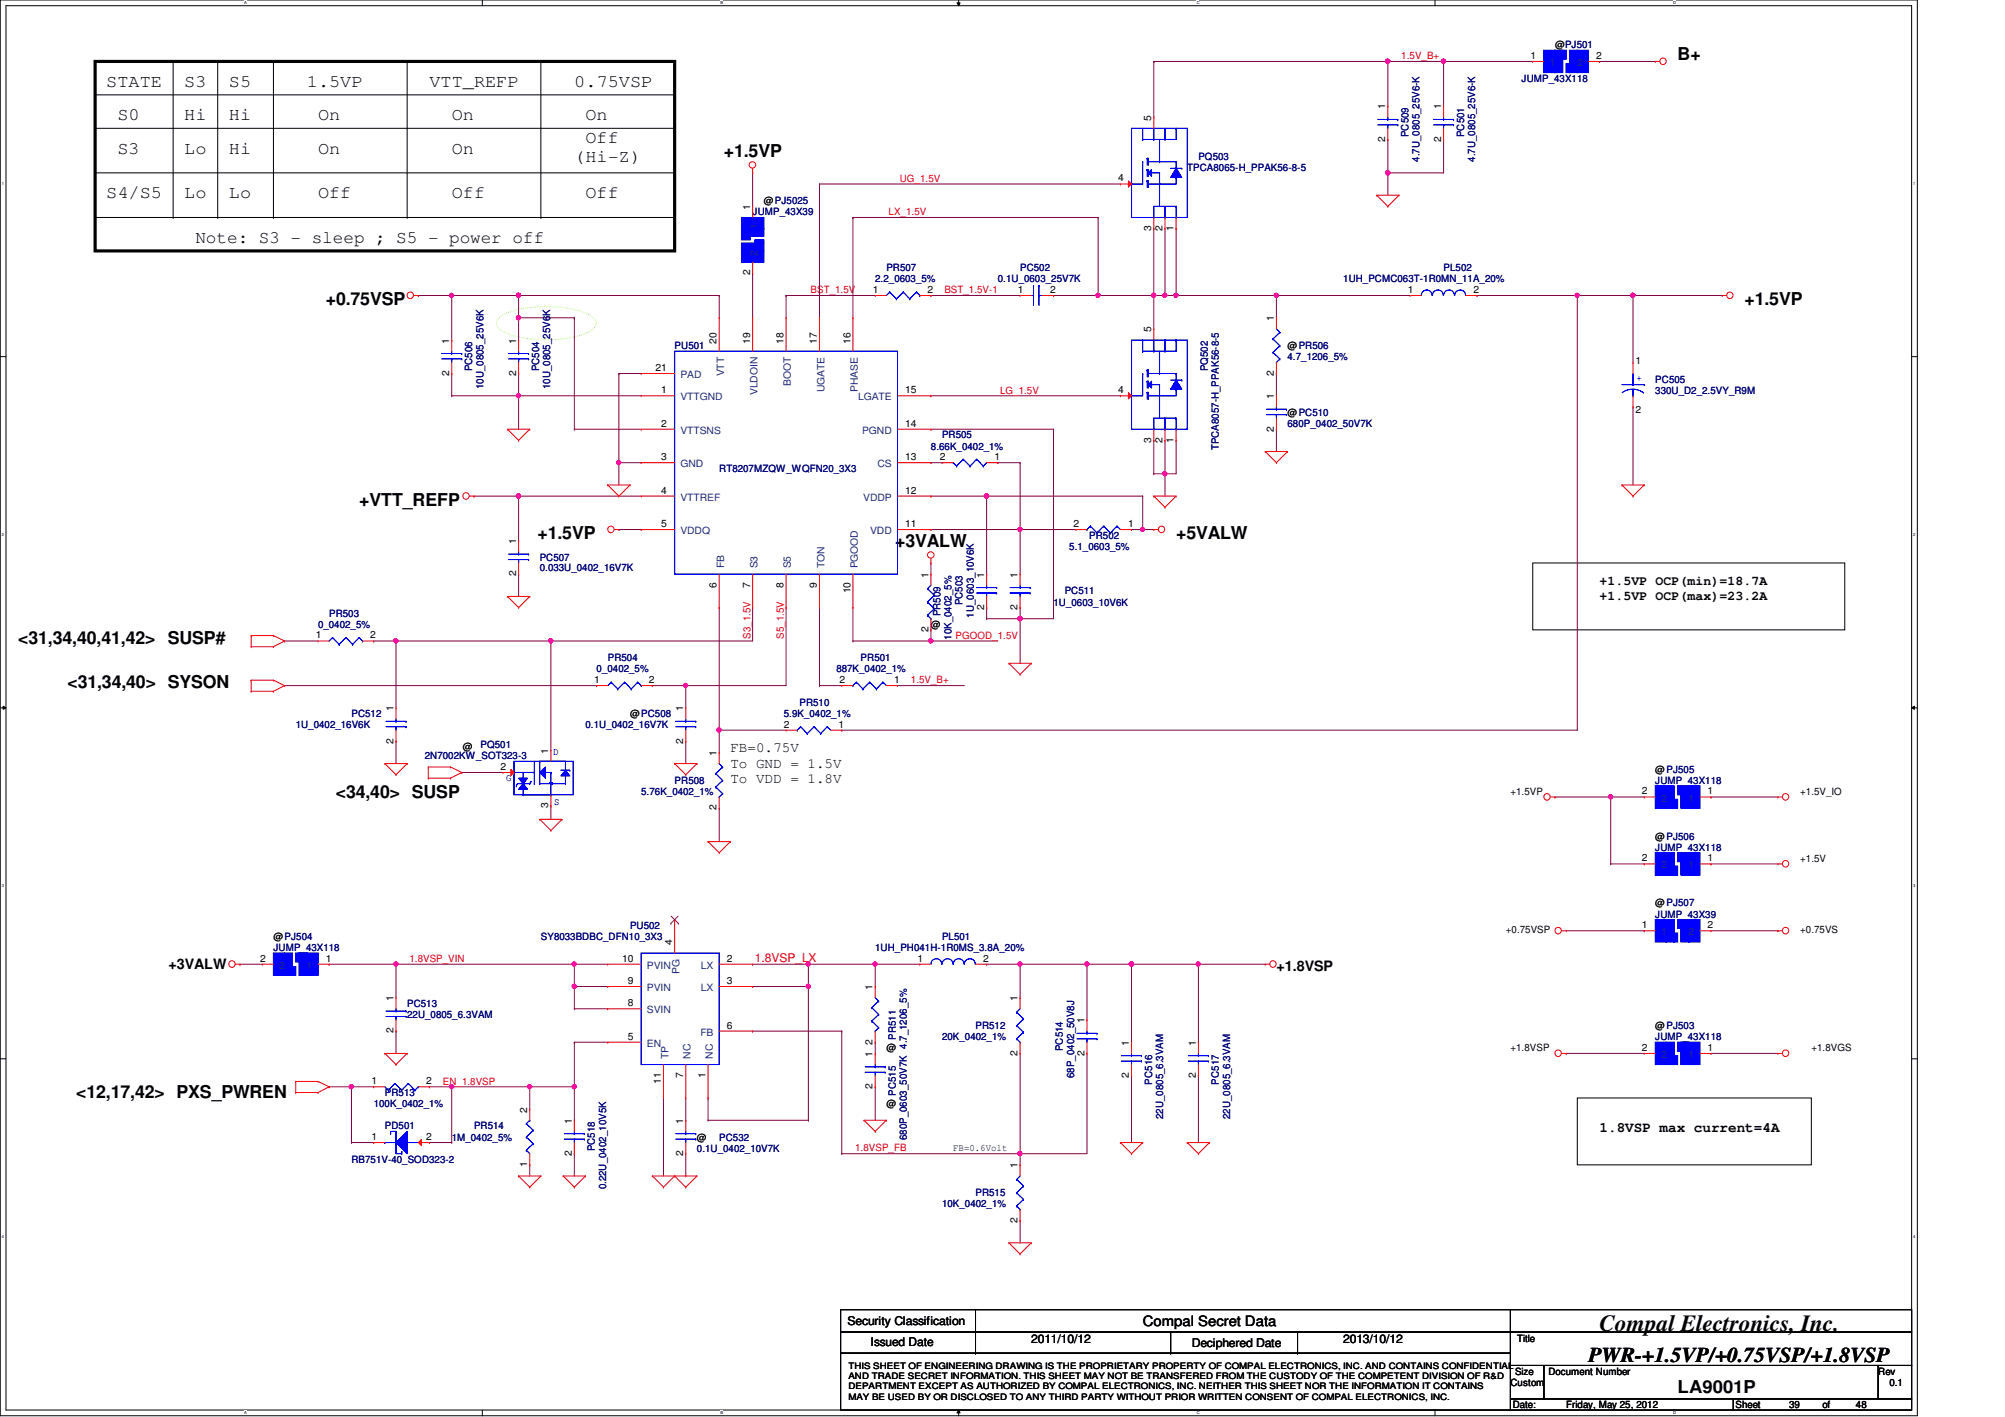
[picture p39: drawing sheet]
<svg xmlns="http://www.w3.org/2000/svg" width="297mm" height="210mm" viewBox="0 0 297 210" stroke-linecap="round" stroke-linejoin="round" font-family="sans-serif">
<defs><g id="words">
<text font-size="3.4" x="237" y="197.1">Compal Electronics, Inc.</text>
<text font-size="3.1" x="235.3" y="201.8">PWR-+1.5VP/+0.75VSP/+1.8VSP</text>
<g font-size="2.6">
<text x="248.5" y="8.9">B+</text>
<text x="15.7" y="12.9">STATE</text>
<text x="17.4" y="17.8">S0</text>
<text x="27.3" y="12.9">S3</text>
<text x="27.3" y="17.8">Hi</text>
<text x="33.9" y="12.9">S5</text>
<text x="33.9" y="17.8">Hi</text>
<text x="45.5" y="12.9">1.5VP</text>
<text x="47.1" y="17.8">On</text>
<text x="63.6" y="12.9">VTT_REFP</text>
<text x="66.9" y="17.8">On</text>
<text x="85.1" y="12.9">0.75VSP</text>
<text x="86.7" y="17.8">On</text>
<text x="17.4" y="22.8">S3</text>
<text x="27.3" y="22.8">Lo</text>
<text x="33.9" y="22.8">Hi</text>
<text x="47.1" y="22.8">On</text>
<text x="66.9" y="22.8">On</text>
<text x="85.1" y="24">(Hi-Z)</text>
<text x="86.7" y="21.1">Off</text>
<text x="107.2" y="23.2">+1.5VP</text>
<text x="15.7" y="29.4">S4/S5</text>
<text x="27.3" y="29.4">Lo</text>
<text x="33.9" y="29.4">Lo</text>
<text x="47.1" y="29.4">Off</text>
<text x="66.9" y="29.4">Off</text>
<text x="86.7" y="29.4">Off</text>
<text x="29" y="36">Note: S3 - sleep ; S5 - power off</text>
<text x="48.3" y="45.2">+0.75VSP</text>
<text x="258.4" y="45.2">+1.5VP</text>
<text x="53.2" y="74.9">+VTT_REFP</text>
<text x="79.6" y="79.9">+1.5VP</text>
<text x="132.6" y="81">+3VALW</text>
<text x="174.2" y="79.9">+5VALW</text>
<text x="2.7" y="95.4">&lt;31,34,40,41,42&gt; SUSP#</text>
<text x="10" y="102">&lt;31,34,40&gt; SYSON</text>
<text x="49.7" y="118.2">&lt;34,40&gt; SUSP</text>
<text x="11.3" y="162.6">&lt;12,17,42&gt; PXS_PWREN</text>
<text x="248.5" y="206.3">LA9001P</text>
</g>
<g font-size="2.1">
<text x="108.2" y="111.5">FB=0.75V</text>
<text x="108.2" y="113.7">To GND = 1.5V</text>
<text x="108.2" y="116">To VDD = 1.8V</text>
<text x="25" y="143.5">+3VALW</text>
<text x="189.1" y="143.8">+1.8VSP</text>
<text x="237" y="167.7">1.8VSP max current=4A</text>
<text x="169.3" y="196.5">Compal Secret Data</text>
</g>
<g font-size="1.9">
<text x="237" y="86.7">+1.5VP OCP(min)=18.7A</text>
<text x="237" y="88.9">+1.5VP OCP(max)=23.2A</text>
</g>
<text font-size="1.8" fill="#f00" x="111.8" y="142.5">1.8VSP_LX</text>
<g font-size="1.8">
<text x="125.6" y="196.3">Security Classification</text>
<text x="129" y="199.4">Issued Date</text>
<text x="152.8" y="198.9">2011/10/12</text>
<text x="176.6" y="199.6">Deciphered Date</text>
<text x="199" y="198.9">2013/10/12</text>
</g>
<g font-size="1.5" fill="#f00">
<text x="207.6" y="8.8">1.5V_B+</text>
<text x="133.3" y="26.9">UG_1.5V</text>
<text x="131.7" y="31.9">LX_1.5V</text>
<text x="120.1" y="43.4">BST_1.5V</text>
<text x="139.9" y="43.4">BST_1.5V-1</text>
<text x="148.2" y="58.3">LG_1.5V</text>
<text x="111.2" y="94.6" transform="rotate(-90 111.2 94.6)">S3_1.5V</text>
<text x="116.1" y="94.6" transform="rotate(-90 116.1 94.6)">S5_1.5V</text>
<text x="141.6" y="94.6">PGOOD_1.5V</text>
<text x="135" y="101.2">1.5V_B+</text>
<text x="60.7" y="142.5">1.8VSP_VIN</text>
<text x="65.6" y="160.7">EN_1.8VSP</text>
<text x="126.7" y="170.6">1.8VSP_FB</text>
</g>
<g font-size="1.5">
<text x="226.7" y="8.7">1</text>
<text x="230.4" y="7.2">@PJ501</text>
<text x="236.5" y="8.7">2</text>
<text x="170.6" y="17.9" transform="rotate(-90 170.6 17.9)">5</text>
<text x="205.2" y="16.2" transform="rotate(-90 205.2 16.2)">1</text>
<text x="213.5" y="16.2" transform="rotate(-90 213.5 16.2)">1</text>
<text x="205.2" y="21" transform="rotate(-90 205.2 21)">2</text>
<text x="213.5" y="21" transform="rotate(-90 213.5 21)">2</text>
<text x="165.6" y="26.9">4</text>
<text x="111.1" y="31.1" transform="rotate(-90 111.1 31.1)">1</text>
<text x="113.2" y="30.3">@PJ5025</text>
<text x="170.6" y="34.2" transform="rotate(-90 170.6 34.2)">3</text>
<text x="172.2" y="34.2" transform="rotate(-90 172.2 34.2)">2</text>
<text x="173.9" y="34.2" transform="rotate(-90 173.9 34.2)">1</text>
<text x="111.1" y="40.8" transform="rotate(-90 111.1 40.8)">2</text>
<text x="129.3" y="43.4">1</text>
<text x="137.4" y="43.4">2</text>
<text x="150.8" y="43.4">1</text>
<text x="155.6" y="43.4">2</text>
<text x="188.7" y="47.6" transform="rotate(-90 188.7 47.6)">1</text>
<text x="208.6" y="43.4">1</text>
<text x="218.3" y="43.4">2</text>
<text x="66.5" y="50.9" transform="rotate(-90 66.5 50.9)">1</text>
<text x="76.5" y="50.9" transform="rotate(-90 76.5 50.9)">1</text>
<text x="106.2" y="50.9" transform="rotate(-90 106.2 50.9)">20</text>
<text x="111.1" y="50.9" transform="rotate(-90 111.1 50.9)">19</text>
<text x="116.1" y="50.9" transform="rotate(-90 116.1 50.9)">18</text>
<text x="121" y="50.9" transform="rotate(-90 121 50.9)">17</text>
<text x="126" y="50.9" transform="rotate(-90 126 50.9)">16</text>
<text x="170.6" y="49.2" transform="rotate(-90 170.6 49.2)">5</text>
<text x="190.8" y="51.7">@PR506</text>
<text x="242.3" y="53.8">1</text>
<text x="66.5" y="55.7" transform="rotate(-90 66.5 55.7)">2</text>
<text x="76.5" y="55.7" transform="rotate(-90 76.5 55.7)">2</text>
<text x="97.1" y="54.9">21</text>
<text x="98" y="58.3">1</text>
<text x="134.1" y="58.3">15</text>
<text x="165.6" y="58.3">4</text>
<text x="188.7" y="59.1" transform="rotate(-90 188.7 59.1)">1</text>
<text x="188.7" y="55.7" transform="rotate(-90 188.7 55.7)">2</text>
<text x="98" y="63.2">2</text>
<text x="134.1" y="63.2">14</text>
<text x="170.6" y="65.6" transform="rotate(-90 170.6 65.6)">3</text>
<text x="172.2" y="65.6" transform="rotate(-90 172.2 65.6)">2</text>
<text x="173.9" y="65.6" transform="rotate(-90 173.9 65.6)">1</text>
<text x="188.7" y="63.9" transform="rotate(-90 188.7 63.9)">2</text>
<text x="190.8" y="61.6">@PC510</text>
<text x="242.3" y="61.1">2</text>
<text x="98" y="68.2">3</text>
<text x="134.1" y="68.2">13</text>
<text x="139.2" y="68.2">2</text>
<text x="147.3" y="68.2">1</text>
<text x="98" y="73.1">4</text>
<text x="134.1" y="73.1">12</text>
<text x="76.5" y="80.6" transform="rotate(-90 76.5 80.6)">1</text>
<text x="98" y="78.1">5</text>
<text x="134.1" y="78.1">11</text>
<text x="159" y="78.1">2</text>
<text x="167.1" y="78.1">1</text>
<text x="76.5" y="85.4" transform="rotate(-90 76.5 85.4)">2</text>
<text x="106.2" y="87" transform="rotate(-90 106.2 87)">6</text>
<text x="111.1" y="87" transform="rotate(-90 111.1 87)">7</text>
<text x="116.1" y="87" transform="rotate(-90 116.1 87)">8</text>
<text x="121" y="87" transform="rotate(-90 121 87)">9</text>
<text x="126" y="87.9" transform="rotate(-90 126 87.9)">10</text>
<text x="137.5" y="85.6" transform="rotate(-90 137.5 85.6)">1</text>
<text x="145.8" y="85.6" transform="rotate(-90 145.8 85.6)">1</text>
<text x="150.7" y="85.6" transform="rotate(-90 150.7 85.6)">1</text>
<text x="46.8" y="94.6">1</text>
<text x="54.9" y="94.6">2</text>
<text x="137.5" y="93.6" transform="rotate(-90 137.5 93.6)">2</text>
<text x="137.9" y="93">@</text>
<text x="145.8" y="90.3" transform="rotate(-90 145.8 90.3)">2</text>
<text x="150.7" y="90.3" transform="rotate(-90 150.7 90.3)">2</text>
<text x="88" y="101.2">1</text>
<text x="96.1" y="101.2">2</text>
<text x="124.4" y="101.2">2</text>
<text x="132.5" y="101.2">1</text>
<text x="58.3" y="105.4" transform="rotate(-90 58.3 105.4)">1</text>
<text x="93.3" y="106.2">@PC508</text>
<text x="101.2" y="105.4" transform="rotate(-90 101.2 105.4)">1</text>
<text x="116.1" y="107.8">2</text>
<text x="124.2" y="107.8">1</text>
<text x="58.3" y="110.2" transform="rotate(-90 58.3 110.2)">2</text>
<text x="68.6" y="111.2">@</text>
<text x="81.2" y="111.6" transform="rotate(-90 81.2 111.6)">1</text>
<text x="101.2" y="110.2" transform="rotate(-90 101.2 110.2)">2</text>
<text x="106.2" y="112" transform="rotate(-90 106.2 112)">1</text>
<text x="74.2" y="114">2</text>
<text x="81.2" y="119.7" transform="rotate(-90 81.2 119.7)">3</text>
<text x="223.8" y="117.8">+1.5VP</text>
<text x="243.2" y="117.7">2</text>
<text x="245.2" y="114.5">@PJ505</text>
<text x="253" y="117.7">1</text>
<text x="266.7" y="117.8">+1.5V_IO</text>
<text x="106.2" y="120.1" transform="rotate(-90 106.2 120.1)">2</text>
<text x="245.2" y="124.4">@PJ506</text>
<text x="243.2" y="127.6">2</text>
<text x="253" y="127.6">1</text>
<text x="266.7" y="127.7">+1.5V</text>
<text x="243.2" y="137.5">1</text>
<text x="245.2" y="134.3">@PJ507</text>
<text x="253" y="137.5">2</text>
<text x="38.5" y="142.5">2</text>
<text x="40.5" y="139.2">@PJ504</text>
<text x="48.3" y="142.5">1</text>
<text x="92.2" y="142.5">10</text>
<text x="99.6" y="140" transform="rotate(-90 99.6 140)">4</text>
<text x="107.7" y="142.5">2</text>
<text x="135.9" y="142.5">1</text>
<text x="145.7" y="142.5">2</text>
<text x="223.1" y="138.3">+0.75VSP</text>
<text x="266.7" y="138.3">+0.75VS</text>
<text x="58.3" y="148.3" transform="rotate(-90 58.3 148.3)">1</text>
<text x="93" y="149.1">8</text>
<text x="93" y="145.8">9</text>
<text x="107.7" y="145.8">3</text>
<text x="129.3" y="146.6" transform="rotate(-90 129.3 146.6)">1</text>
<text x="150.7" y="148.3" transform="rotate(-90 150.7 148.3)">1</text>
<text x="58.3" y="153.1" transform="rotate(-90 58.3 153.1)">2</text>
<text x="93" y="154">5</text>
<text x="107.7" y="152.4">6</text>
<text x="129.3" y="154.7" transform="rotate(-90 129.3 154.7)">2</text>
<text x="131.3" y="155.7">@</text>
<text x="160.7" y="151.6" transform="rotate(-90 160.7 151.6)">1</text>
<text x="167.3" y="154.9" transform="rotate(-90 167.3 154.9)">1</text>
<text x="177.2" y="154.9" transform="rotate(-90 177.2 154.9)">1</text>
<text x="223.8" y="155.7">+1.8VSP</text>
<text x="243.2" y="155.7">2</text>
<text x="245.2" y="152.4">@PJ503</text>
<text x="253" y="155.7">1</text>
<text x="268.3" y="155.7">+1.8VGS</text>
<text x="55" y="160.6">1</text>
<text x="63.1" y="160.6">2</text>
<text x="97.9" y="160.5" transform="rotate(-90 97.9 160.5)">11</text>
<text x="101.2" y="159.7" transform="rotate(-90 101.2 159.7)">7</text>
<text x="104.5" y="159.7" transform="rotate(-90 104.5 159.7)">1</text>
<text x="129.3" y="161.3" transform="rotate(-90 129.3 161.3)">2</text>
<text x="129.3" y="156.5" transform="rotate(-90 129.3 156.5)">1</text>
<text x="150.7" y="156.4" transform="rotate(-90 150.7 156.4)">2</text>
<text x="160.7" y="156.4" transform="rotate(-90 160.7 156.4)">2</text>
<text x="167.3" y="159.7" transform="rotate(-90 167.3 159.7)">2</text>
<text x="177.2" y="159.7" transform="rotate(-90 177.2 159.7)">2</text>
<text x="78.1" y="164.8" transform="rotate(-90 78.1 164.8)">2</text>
<text x="84.7" y="166.5" transform="rotate(-90 84.7 166.5)">1</text>
<text x="101.2" y="166.5" transform="rotate(-90 101.2 166.5)">1</text>
<text x="131.3" y="164">@</text>
<text x="55" y="168.9">1</text>
<text x="63.1" y="168.9">2</text>
<text x="78.1" y="172.9" transform="rotate(-90 78.1 172.9)">1</text>
<text x="84.7" y="171.2" transform="rotate(-90 84.7 171.2)">2</text>
<text x="101.2" y="171.2" transform="rotate(-90 101.2 171.2)">2</text>
<text x="103.2" y="169">@</text>
<text x="141.2" y="170.5">FB=0.6Volt</text>
<text x="150.7" y="173.1" transform="rotate(-90 150.7 173.1)">1</text>
<text x="150.7" y="181.1" transform="rotate(-90 150.7 181.1)">2</text>
<text x="224.4" y="203.6">Size</text>
<text x="224.7" y="198.8">Title</text>
<text x="229.4" y="203.6">Document Number</text>
<text x="278.3" y="203.6">Rev</text>
<text x="223.8" y="205.3">Custom</text>
<text x="224.1" y="208.6">Date:</text>
<text x="232" y="208.6">Friday, May 25, 2012</text>
<text x="257.1" y="208.6">Sheet</text>
<text x="265" y="208.6">39</text>
<text x="270" y="208.6">of</text>
<text x="275" y="208.6">48</text>
<text x="279.9" y="205.3">0.1</text>
</g>
<g font-size="1.5" fill="#004080">
<text x="229.6" y="9.8">1</text>
<text x="233.6" y="9.8">2</text>
<text x="112.2" y="33.9" transform="rotate(-90 112.2 33.9)">1</text>
<text x="112.2" y="38" transform="rotate(-90 112.2 38)">2</text>
<text x="100.8" y="59.3">VTTGND</text>
<text x="100.8" y="56">PAD</text>
<text x="107.3" y="55.8" transform="rotate(-90 107.3 55.8)">VTT</text>
<text x="112.2" y="58.5" transform="rotate(-90 112.2 58.5)">VLDOIN</text>
<text x="117.2" y="57.2" transform="rotate(-90 117.2 57.2)">BOOT</text>
<text x="122.1" y="58.1" transform="rotate(-90 122.1 58.1)">UGATE</text>
<text x="127.1" y="58" transform="rotate(-90 127.1 58)">PHASE</text>
<text x="127.1" y="59.3">LGATE</text>
<text x="100.8" y="64.3">VTTSNS</text>
<text x="127.7" y="64.3">PGND</text>
<text x="100.8" y="69.2">GND</text>
<text x="130" y="69.2">CS</text>
<text x="100.8" y="74.2">VTTREF</text>
<text x="127.9" y="74.2">VDDP</text>
<text x="100.8" y="79.1">VDDQ</text>
<text x="128.9" y="79.1">VDD</text>
<text x="107.3" y="84.2" transform="rotate(-90 107.3 84.2)">FB</text>
<text x="112.2" y="84.2" transform="rotate(-90 112.2 84.2)">S3</text>
<text x="117.2" y="84.2" transform="rotate(-90 117.2 84.2)">S5</text>
<text x="122.1" y="84.2" transform="rotate(-90 122.1 84.2)">TON</text>
<text x="127.1" y="84.2" transform="rotate(-90 127.1 84.2)">PGOOD</text>
<text x="246.1" y="118.7">2</text>
<text x="250.1" y="118.7">1</text>
<text x="246.1" y="128.7">2</text>
<text x="250.1" y="128.7">1</text>
<text x="41.4" y="143.5">2</text>
<text x="45.4" y="143.5">1</text>
<text x="95.8" y="143.5">PVIN</text>
<text x="103.8" y="143.5">LX</text>
<text x="246.1" y="138.6">1</text>
<text x="250.1" y="138.6">2</text>
<text x="95.8" y="146.8">PVIN</text>
<text x="100.7" y="144.2" transform="rotate(-90 100.7 144.2)">PG</text>
<text x="103.8" y="146.8">LX</text>
<text x="95.8" y="155.1">EN</text>
<text x="95.8" y="150.1">SVIN</text>
<text x="103.8" y="153.4">FB</text>
<text x="99" y="156.8" transform="rotate(-90 99 156.8)">TP</text>
<text x="102.3" y="156.8" transform="rotate(-90 102.3 156.8)">NC</text>
<text x="105.6" y="156.8" transform="rotate(-90 105.6 156.8)">NC</text>
<text x="246.1" y="156.7">2</text>
<text x="250.1" y="156.7">1</text>
</g>
<g font-size="1.5" fill="#000080">
<text x="225.4" y="12.1">JUMP_43X118</text>
<text x="177.5" y="23.7">PQ503</text>
<text x="208.7" y="20.3" transform="rotate(-90 208.7 20.3)">PC509</text>
<text x="210.3" y="24" transform="rotate(-90 210.3 24)">4.7U_0805_25V6-K</text>
<text x="216.9" y="20.3" transform="rotate(-90 216.9 20.3)">PC501</text>
<text x="218.6" y="24" transform="rotate(-90 218.6 24)">4.7U_0805_25V6-K</text>
<text x="175.9" y="25.3">TPCA8065-H_PPAK56-8-5</text>
<text x="111.5" y="31.9">JUMP_43X39</text>
<text x="129.7" y="41.8">2.2_0603_5%</text>
<text x="131.3" y="40.2">PR507</text>
<text x="147.8" y="41.8">0.1U_0603_25V7K</text>
<text x="151.1" y="40.2">PC502</text>
<text x="199" y="41.8">1UH_PCMC063T-1R0MN_11A_20%</text>
<text x="213.9" y="40.2">PL502</text>
<text x="99.9" y="51.7">PU501</text>
<text x="190.8" y="53.4">4.7_1206_5%</text>
<text x="70" y="55" transform="rotate(-90 70 55)">PC506</text>
<text x="71.6" y="57.7" transform="rotate(-90 71.6 57.7)">10U_0805_25V6K</text>
<text x="79.9" y="55" transform="rotate(-90 79.9 55)">PC504</text>
<text x="81.5" y="57.7" transform="rotate(-90 81.5 57.7)">10U_0805_25V6K</text>
<text x="178.9" y="55" transform="rotate(-90 178.9 55)">PQ502</text>
<text x="245.2" y="56.7">PC505</text>
<text x="245.2" y="58.3">330U_D2_2.5VY_R9M</text>
<text x="139.6" y="64.9">PR505</text>
<text x="190.8" y="63.3">680P_0402_50V7K</text>
<text x="106.5" y="69.9">RT8207MZQW_WQFN20_3X3</text>
<text x="137.9" y="66.6">8.66K_0402_1%</text>
<text x="180.6" y="66.7" transform="rotate(-90 180.6 66.7)">TPCA8057-H_PPAK56-8-5</text>
<text x="80" y="83.1">PC507</text>
<text x="158.4" y="81.4">5.1_0603_5%</text>
<text x="161.4" y="79.8">PR502</text>
<text x="80" y="84.6">0.033U_0402_16V7K</text>
<text x="142.6" y="89.7" transform="rotate(-90 142.6 89.7)">PC503</text>
<text x="156.1" y="89.7">1U_0603_10V6K</text>
<text x="157.7" y="88.1">PC511</text>
<text x="47.1" y="93">0_0402_5%</text>
<text x="48.8" y="91.4">PR503</text>
<text x="139.3" y="91.3" transform="rotate(-90 139.3 91.3)">PR509</text>
<text x="141" y="94.8" transform="rotate(-90 141 94.8)">10K_0402_5%</text>
<text x="144.3" y="91.5" transform="rotate(-90 144.3 91.5)">1U_0603_10V6K</text>
<text x="88.4" y="99.6">0_0402_5%</text>
<text x="90" y="98">PR504</text>
<text x="123.9" y="99.6">887K_0402_1%</text>
<text x="127.5" y="98">PR501</text>
<text x="43.8" y="107.9">1U_0402_16V6K</text>
<text x="52.1" y="106.2">PC512</text>
<text x="86.7" y="107.9">0.1U_0402_16V7K</text>
<text x="116.1" y="106.2">5.9K_0402_1%</text>
<text x="118.4" y="104.6">PR510</text>
<text x="62.9" y="112.5">2N7002KW_SOT323-3</text>
<text x="71.2" y="110.8">PQ501</text>
<text x="95" y="117.8">5.76K_0402_1%</text>
<text x="99.9" y="116.1">PR508</text>
<text x="245.2" y="116.1">JUMP_43X118</text>
<text x="245.2" y="126">JUMP_43X118</text>
<text x="93.3" y="137.6">PU502</text>
<text x="245.2" y="135.9">JUMP_43X39</text>
<text x="40.5" y="140.9">JUMP_43X118</text>
<text x="80.1" y="139.2">SY8033BDBC_DFN10_3X3</text>
<text x="129.7" y="140.9">1UH_PH041H-1R0MS_3.8A_20%</text>
<text x="139.6" y="139.2">PL501</text>
<text x="60.3" y="149.1">PC513</text>
<text x="60.3" y="150.8">22U_0805_6.3VAM</text>
<text x="132.7" y="154.1" transform="rotate(-90 132.7 154.1)">PR511</text>
<text x="139.6" y="154.1">20K_0402_1%</text>
<text x="144.5" y="152.4">PR512</text>
<text x="157.5" y="155.7" transform="rotate(-90 157.5 155.7)">PC514</text>
<text x="245.2" y="154.1">JUMP_43X118</text>
<text x="159.1" y="159.7" transform="rotate(-90 159.1 159.7)">68P_0402_50V8J</text>
<text x="170.7" y="160.7" transform="rotate(-90 170.7 160.7)">PC516</text>
<text x="180.6" y="160.7" transform="rotate(-90 180.6 160.7)">PC517</text>
<text x="55.4" y="164">100K_0402_1%</text>
<text x="57" y="167.3">PD501</text>
<text x="57" y="162.3">PR513</text>
<text x="70.2" y="167.3">PR514</text>
<text x="132.7" y="162.3" transform="rotate(-90 132.7 162.3)">PC515</text>
<text x="172.3" y="165.8" transform="rotate(-90 172.3 165.8)">22U_0805_6.3VAM</text>
<text x="182.2" y="165.8" transform="rotate(-90 182.2 165.8)">22U_0805_6.3VAM</text>
<text x="52.1" y="172.3">RB751V-40_SOD323-2</text>
<text x="66.9" y="169">1M_0402_5%</text>
<text x="88.1" y="170.6" transform="rotate(-90 88.1 170.6)">PC518</text>
<text x="103.2" y="170.6">0.1U_0402_10V7K</text>
<text x="106.5" y="169">PC532</text>
<text x="134.4" y="168.9" transform="rotate(-90 134.4 168.9)">680P_0603_50V7K 4.7_1206_5%</text>
<text x="89.8" y="176.2" transform="rotate(-90 89.8 176.2)">0.22U_0402_10V5K</text>
<text x="139.6" y="178.9">10K_0402_1%</text>
<text x="144.5" y="177.2">PR515</text>
</g>
<g font-size="1.5" fill="#00f">
<text x="242.4" y="56.4">+</text>
<text x="82" y="111.9">D</text>
<text x="75" y="115.7">G</text>
<text x="82.1" y="119.3">S</text>
</g>
<g font-size="1.3">
<text x="125.7" y="202.8">THIS SHEET OF ENGINEERING DRAWING IS THE PROPRIETARY PROPERTY OF COMPAL ELECTRONICS, INC. AND CONTAINS CONFIDENTIAL</text>
<text x="125.7" y="207.3">MAY BE USED BY OR DISCLOSED TO ANY THIRD PARTY WITHOUT PRIOR WRITTEN CONSENT OF COMPAL ELECTRONICS, INC.</text>
<text x="125.7" y="205.8">DEPARTMENT EXCEPT AS AUTHORIZED BY COMPAL ELECTRONICS, INC. NEITHER THIS SHEET NOR THE INFORMATION IT CONTAINS</text>
<text x="125.7" y="204.3">AND TRADE SECRET INFORMATION. THIS SHEET MAY NOT BE TRANSFERED FROM THE CUSTODY OF THE COMPETENT DIVISION OF R&amp;D</text>
</g>
<g font-size=".6">
<text x="36.1" y=".6">A</text>
<text x="106.7" y=".6">B</text>
<text x="177.3" y=".6">C</text>
<text x="247.9" y=".6">D</text>
<text x=".3" y="27.4">1</text>
<text x="283.4" y="27.4">1</text>
<text x=".3" y="79.4">2</text>
<text x="283.4" y="79.4">2</text>
<text x=".3" y="131.4">3</text>
<text x="283.4" y="131.4">3</text>
<text x=".3" y="183.4">4</text>
<text x="283.4" y="183.4">4</text>
<text x="36.1" y="209.5">A</text>
<text x="106.7" y="209.5">B</text>
<text x="177.3" y="209.5">C</text>
<text x="247.9" y="209.5">D</text>
</g>
</g></defs>
<path d="M0 0h284.1v209.7h-284.1zM.9 .8h282.3v208.1h-282.3z" fill="none" stroke="#000" stroke-width=".15"/>
<g fill="#fff">
<path d="M36.1 .1h.4v.7h-.4z"/>
<path d="M36.1 209h.4v.6h-.4z"/>
</g>
<path d="M71.5 0v.8M71.5 208.9v.8" fill="none" stroke="#000" stroke-width=".15"/>
<g fill="#fff">
<path d="M106.7 .1h.4v.7h-.4z"/>
<path d="M106.7 209h.4v.6h-.4z"/>
</g>
<path d="M141.8 .4h.4l-.2 .4zM142 0v.8M142 208.9l.2 .4h-.4zM142 208.9v.8" fill="none" stroke="#000" stroke-width=".15"/>
<path d="M141.8 .4h.4l-.2 .4zM142 208.9l.2 .4h-.4z" fill="#000"/>
<g fill="#fff">
<path d="M177.3 .1h.4v.7h-.4z"/>
<path d="M177.3 209h.4v.6h-.4z"/>
</g>
<path d="M212.6 0v.8M212.6 208.9v.8" fill="none" stroke="#000" stroke-width=".15"/>
<g fill="#fff">
<path d="M247.9 .1h.3v.7h-.3z"/>
<path d="M247.9 209h.3v.6h-.3z"/>
<path d="M.3 26.8h.2v.7h-.2z"/>
<path d="M283.4 26.8h.3v.7h-.3z"/>
<path d="M.3 78.8h.2v.7h-.2z"/>
<path d="M283.4 78.8h.3v.7h-.3z"/>
</g>
<path d="M0 52.8h.9M283.2 52.8h.9" fill="none" stroke="#000" stroke-width=".15"/>
<g fill="#fff">
<path d="M.3 130.9h.2v.6h-.2z"/>
<path d="M283.4 130.9h.3v.6h-.3z"/>
</g>
<path d="M0 104.9h.9M.5 104.6l.4 .3-.4 .2zM283.2 104.9l.4-.3v.5zM283.2 104.9h.9" fill="none" stroke="#000" stroke-width=".15"/>
<path d="M.5 104.6l.4 .3-.4 .2zM283.2 104.9l.4-.3v.5z" fill="#000"/>
<g fill="#fff">
<path d="M.3 182.8h.2v.7h-.2z"/>
<path d="M283.4 182.8h.3v.7h-.3z"/>
</g>
<g fill="none" stroke="#000" stroke-width=".15">
<path d="M14.1 14.1h85.8M14.1 19h85.8M25.7 9.1v23.1M32.3 9.1v23.1M40.5 9.1v23.1M60.3 9.1v23.1M80.1 9.1v23.1M99.9 14.1h.1M99.9 19h.1M14.1 25.6h85.8M14.1 32.2h85.8M25.7 32.2h.1"/>
<path d="M32.3 32.2h.1M40.5 32.2h.1M60.3 32.2h.1M80.1 32.2h.1M99.9 25.6h.1M99.9 32.2h.1M227.1 83.4h46.2v9.9h-46.2zM0 156.8h.9M283.2 156.8h.9M233.7 162.6h34.6v10h-34.6z"/>
</g>
<path d="M74 47a10.3 10.3 0 0 1 5.6-1.5 16.3 16.3 0 0 1 7.7 1.1 1.27 1.27 0 0 1 .9 1.7 4.2 4.2 0 0 1-2.5 1.5 19.3 19.3 0 0 1-10.4-.3 2.21 2.21 0 0 1-1.8-1.6l.1-.5z" fill="none" stroke="#80ff00" stroke-width=".15" stroke-dasharray="0 .3"/>
<path d="M14.1 9.1h85.8v28.1h-85.8z" fill="none" stroke="#000" stroke-width=".47"/>
<path d="M146.2 73.5h.1M146.2 73.5h23.1" fill="none" stroke="#800040" stroke-width=".15"/>
<circle cx="146.1" cy="73.5" r=".32" fill="#f0f"/>
<circle cx="146.1" cy="73.5" r=".32" fill="none" stroke="#f0f" stroke-width=".15"/>
<path d="M116.5 43.8h.1M116.5 43.8h13.2M137.9 43.8h.1M137.9 43.8h13.2M241.9 43.8h.1M241.9 43.8v9.9M68.4 114.4h.1M68.4 114.4h6.1" fill="none" stroke="#800040" stroke-width=".15"/>
<circle cx="241.9" cy="43.7" r=".32" fill="#f0f"/>
<circle cx="241.9" cy="43.7" r=".32" fill="none" stroke="#f0f" stroke-width=".15"/>
<path d="M241.9 43.8h.1M241.9 43.8h13.2" fill="none" stroke="#800040" stroke-width=".15"/>
<circle cx="241.9" cy="43.7" r=".32" fill="#f0f"/>
<circle cx="241.9" cy="43.7" r=".32" fill="none" stroke="#f0f" stroke-width=".15"/>
<path d="M241.9 60.3h.1M241.9 60.3v11.5M106.5 90h.1M106.5 90v18.2" fill="none" stroke="#800040" stroke-width=".15"/>
<circle cx="106.5" cy="108.1" r=".32" fill="#f0f"/>
<circle cx="106.5" cy="108.1" r=".32" fill="none" stroke="#f0f" stroke-width=".15"/>
<path d="M233.7 43.8h.1M233.7 43.8v64.4" fill="none" stroke="#800040" stroke-width=".15"/>
<circle cx="233.7" cy="43.7" r=".32" fill="#f0f"/>
<circle cx="233.7" cy="43.7" r=".32" fill="none" stroke="#f0f" stroke-width=".15"/>
<g fill="none" stroke="#800040" stroke-width=".15">
<path d="M126.4 32.2h.1M126.4 32.2h36.3M162.7 32.2h.1M162.7 32.2v11.6h-6.6M156.1 43.8h.1M76.8 73.5h.1M76.8 73.5v6.6M116.5 90h.1M116.5 90v11.6M96.6 101.6h.1M96.6 101.6h5M106.5 108.2h.1"/>
<path d="M106.5 108.2h10"/>
</g>
<circle cx="76.8" cy="73.5" r=".32" fill="#f0f"/>
<circle cx="76.8" cy="73.5" r=".32" fill="none" stroke="#f0f" stroke-width=".15"/>
<path d="M205.6 9.1h.1M205.6 9.1v6.6" fill="none" stroke="#800040" stroke-width=".15"/>
<circle cx="205.6" cy="9.1" r=".32" fill="#f0f"/>
<circle cx="205.6" cy="9.1" r=".32" fill="none" stroke="#f0f" stroke-width=".15"/>
<path d="M213.9 9.1h.1M213.9 9.1h13.2M205.6 20.7h.1M205.6 20.7v4.9" fill="none" stroke="#800040" stroke-width=".15"/>
<circle cx="213.8" cy="9.1" r=".32" fill="#f0f"/>
<circle cx="213.8" cy="9.1" r=".32" fill="none" stroke="#f0f" stroke-width=".15"/>
<path d="M213.9 9.1h.1M213.9 9.1v6.6" fill="none" stroke="#800040" stroke-width=".15"/>
<circle cx="213.8" cy="9.1" r=".32" fill="#f0f"/>
<circle cx="213.8" cy="9.1" r=".32" fill="none" stroke="#f0f" stroke-width=".15"/>
<path d="M205.6 25.6h.1M205.6 25.6v3.3M213.9 20.7h.1M213.9 20.7v4.9" fill="none" stroke="#800040" stroke-width=".15"/>
<circle cx="205.6" cy="25.6" r=".32" fill="#f0f"/>
<circle cx="205.6" cy="25.6" r=".32" fill="none" stroke="#f0f" stroke-width=".15"/>
<path d="M205.6 25.6h.1M205.6 25.6h8.3" fill="none" stroke="#800040" stroke-width=".15"/>
<circle cx="205.6" cy="25.6" r=".32" fill="#f0f"/>
<circle cx="205.6" cy="25.6" r=".32" fill="none" stroke="#f0f" stroke-width=".15"/>
<path d="M205.6 9.1h.1M205.6 9.1h8.3" fill="none" stroke="#800040" stroke-width=".15"/>
<circle cx="205.6" cy="9.1" r=".32" fill="#f0f"/>
<circle cx="205.6" cy="9.1" r=".32" fill="none" stroke="#f0f" stroke-width=".15"/>
<path d="M162.7 43.8h.1M162.7 43.8h8.2" fill="none" stroke="#800040" stroke-width=".15"/>
<circle cx="162.7" cy="43.7" r=".32" fill="#f0f"/>
<circle cx="162.7" cy="43.7" r=".32" fill="none" stroke="#f0f" stroke-width=".15"/>
<path d="M189.1 43.8h.1M189.1 43.8v3.3" fill="none" stroke="#800040" stroke-width=".15"/>
<circle cx="189.1" cy="43.7" r=".32" fill="#f0f"/>
<circle cx="189.1" cy="43.7" r=".32" fill="none" stroke="#f0f" stroke-width=".15"/>
<path d="M189.1 55.3h.1M189.1 55.3v3.3M233.7 43.8h.1M233.7 43.8h8.2M189.1 63.6h.1M189.1 63.6v3.3M106.5 119.7h.1M106.5 108.2h.1M106.5 108.2v3.3M106.5 119.7v5" fill="none" stroke="#800040" stroke-width=".15"/>
<circle cx="106.5" cy="108.1" r=".32" fill="#f0f"/>
<circle cx="106.5" cy="108.1" r=".32" fill="none" stroke="#f0f" stroke-width=".15"/>
<path d="M76.8 58.6h.1M76.8 58.6h18.2M101.6 101.6h.1M101.6 101.6v3.3" fill="none" stroke="#800040" stroke-width=".15"/>
<circle cx="101.6" cy="101.5" r=".32" fill="#f0f"/>
<circle cx="101.6" cy="101.5" r=".32" fill="none" stroke="#f0f" stroke-width=".15"/>
<g fill="none" stroke="#800040" stroke-width=".15">
<path d="M170.9 9.1h.1M170.9 9.1h34.7M76.8 47.1h.1M76.8 47.1h8.3M85.1 47.1h.1M85.1 47.1v16.5M85.1 63.6h.1M85.1 63.6h9.9M137.9 68.5h.1M137.9 68.5h1.7M147.8 68.5h.1M147.8 68.5h3.3"/>
<path d="M146.2 91.7h.1M151.1 90h.1M151.1 90v1.7h-4.9M101.6 101.6h.1M101.6 109.8h.1M101.6 101.6h14.9M101.6 109.8v3.3M111.5 152.7h.1M111.5 152.7h13.2M124.7 152.7h.1M124.7 152.7v18.2"/>
</g>
<circle cx="76.8" cy="47" r=".32" fill="#f0f"/>
<circle cx="76.8" cy="47" r=".32" fill="none" stroke="#f0f" stroke-width=".15"/>
<path d="M58.7 152.7h.1M58.7 142.8h.1M58.7 142.8v5M58.7 152.7v3.3M85.1 149.4h.1M85.1 149.4h4.9" fill="none" stroke="#800040" stroke-width=".15"/>
<circle cx="58.6" cy="142.8" r=".32" fill="#f0f"/>
<circle cx="58.6" cy="142.8" r=".32" fill="none" stroke="#f0f" stroke-width=".15"/>
<path d="M76.8 43.8h.1M76.8 43.8v3.3M48.8 142.8h.1M48.8 142.8h36.3M58.7 142.8h.1M146.2 142.8h.1M146.2 142.8h4.9M124.7 170.9h.1M124.7 170.9h26.4" fill="none" stroke="#800040" stroke-width=".15"/>
<circle cx="76.8" cy="43.7" r=".32" fill="#f0f"/>
<circle cx="76.8" cy="43.7" r=".32" fill="none" stroke="#f0f" stroke-width=".15"/>
<path d="M137.9 78.4h.1M137.9 78.4h13.2M121.4 90h.1M121.4 90v11.6M137.9 83.4h.1M137.9 83.4v1.6M121.4 101.6h.1M121.4 101.6h3.3M151.1 170.9h.1M151.1 170.9v1.7" fill="none" stroke="#800040" stroke-width=".15"/>
<circle cx="151.1" cy="170.9" r=".32" fill="#f0f"/>
<circle cx="151.1" cy="170.9" r=".32" fill="none" stroke="#f0f" stroke-width=".15"/>
<path d="M151.1 142.8h.1M151.1 142.8h9.9M161 142.8h.1M161 142.8v8.3" fill="none" stroke="#800040" stroke-width=".15"/>
<circle cx="151.1" cy="142.8" r=".32" fill="#f0f"/>
<circle cx="151.1" cy="142.8" r=".32" fill="none" stroke="#f0f" stroke-width=".15"/>
<path d="M161 156h.1M161 142.8h.1M161 156v14.9h-9.9M161 142.8h6.6M151.1 170.9h.1" fill="none" stroke="#800040" stroke-width=".15"/>
<circle cx="167.6" cy="142.8" r=".32" fill="#f0f"/>
<circle cx="167.6" cy="142.8" r=".32" fill="none" stroke="#f0f" stroke-width=".15"/>
<circle cx="161" cy="142.8" r=".32" fill="#f0f"/>
<circle cx="161" cy="142.8" r=".32" fill="none" stroke="#f0f" stroke-width=".15"/>
<path d="M91.7 68.5h.1M91.7 68.5h3.3M91.7 68.5v3.3M85.1 142.8h.1M85.1 146.1h.1M85.1 142.8v3.3M85.1 146.1h4.9" fill="none" stroke="#800040" stroke-width=".15"/>
<circle cx="91.7" cy="68.5" r=".32" fill="#f0f"/>
<circle cx="91.7" cy="68.5" r=".32" fill="none" stroke="#f0f" stroke-width=".15"/>
<path d="M126.4 32.2h.1M126.4 32.2v14.9M169.3 78.4h.1M169.3 78.4h1.6M126.4 90h.1M126.4 90v5M133 101.6h.1M133 101.6h9.9" fill="none" stroke="#800040" stroke-width=".15"/>
<circle cx="169.3" cy="78.4" r=".32" fill="#f0f"/>
<circle cx="169.3" cy="78.4" r=".32" fill="none" stroke="#f0f" stroke-width=".15"/>
<path d="M121.4 27.3h.1M121.4 27.3v19.8M62 43.8h.1M62 43.8h4.9M85.1 146.1h.1M85.1 146.1v3.3" fill="none" stroke="#800040" stroke-width=".15"/>
<circle cx="85.1" cy="146.1" r=".32" fill="#f0f"/>
<circle cx="85.1" cy="146.1" r=".32" fill="none" stroke="#f0f" stroke-width=".15"/>
<path d="M111.5 142.8h.1M111.5 146.1h.1M111.5 142.8h8.3M119.8 142.8h.1M119.8 142.8v3.3h-8.3" fill="none" stroke="#800040" stroke-width=".15"/>
<circle cx="119.7" cy="142.8" r=".32" fill="#f0f"/>
<circle cx="119.7" cy="142.8" r=".32" fill="none" stroke="#f0f" stroke-width=".15"/>
<path d="M129.7 142.8h.1M129.7 142.8h6.6" fill="none" stroke="#800040" stroke-width=".15"/>
<circle cx="129.6" cy="142.8" r=".32" fill="#f0f"/>
<circle cx="129.6" cy="142.8" r=".32" fill="none" stroke="#f0f" stroke-width=".15"/>
<g fill="none" stroke="#800040" stroke-width=".15">
<path d="M116.5 43.8h.1M116.5 43.8v3.3M70.2 73.5h.1M70.2 73.5h6.6M151.1 68.5h.1M151.1 78.4h.1M151.1 68.5v9.9M151.1 78.4h8.3M126.4 95h.1M126.4 95h21.4M137.9 93.3h.1M137.9 95h.1"/>
<path d="M137.9 93.3v1.7M151.1 142.8h.1M151.1 142.8v5M167.6 159.3h.1M167.6 159.3v9.9M151.1 180.8h.1M151.1 180.8v3.3"/>
</g>
<circle cx="137.9" cy="94.9" r=".32" fill="#f0f"/>
<circle cx="137.9" cy="94.9" r=".32" fill="none" stroke="#f0f" stroke-width=".15"/>
<path d="M167.6 142.8h.1M167.6 142.8v11.6" fill="none" stroke="#800040" stroke-width=".15"/>
<circle cx="167.6" cy="142.8" r=".32" fill="#f0f"/>
<circle cx="167.6" cy="142.8" r=".32" fill="none" stroke="#f0f" stroke-width=".15"/>
<path d="M167.6 142.8h.1M167.6 142.8h9.9M177.5 159.3h.1M177.5 142.8h.1M177.5 142.8v11.6M177.5 159.3v9.9" fill="none" stroke="#800040" stroke-width=".15"/>
<circle cx="177.5" cy="142.8" r=".32" fill="#f0f"/>
<circle cx="177.5" cy="142.8" r=".32" fill="none" stroke="#f0f" stroke-width=".15"/>
<path d="M78.5 161h.1M78.5 161h6.6" fill="none" stroke="#800040" stroke-width=".15"/>
<circle cx="85.1" cy="161" r=".32" fill="#f0f"/>
<circle cx="85.1" cy="161" r=".32" fill="none" stroke="#f0f" stroke-width=".15"/>
<path d="M85.1 154.4h.1M85.1 154.4v6.6M52.1 161h.1M52.1 161h3.3" fill="none" stroke="#800040" stroke-width=".15"/>
<circle cx="52" cy="161" r=".32" fill="#f0f"/>
<circle cx="52" cy="161" r=".32" fill="none" stroke="#f0f" stroke-width=".15"/>
<g fill="none" stroke="#800040" stroke-width=".15">
<path d="M111.5 25.6h.1M111.5 25.6v5M111.5 40.5h.1M111.5 40.5v6.6M151.1 78.4h.1M151.1 78.4v6.6M42.2 95h.1M42.2 95h4.9M42.2 101.6h.1M42.2 101.6h46.2M58.7 109.8h.1M58.7 109.8v3.3"/>
<path d="M81.6 119.4h.1M81.6 119.4v2M124.7 108.2h.1M124.7 108.2h109M85.1 170.9h.1M85.1 170.9v3.3"/>
</g>
<circle cx="151.1" cy="78.4" r=".32" fill="#f0f"/>
<circle cx="151.1" cy="78.4" r=".32" fill="none" stroke="#f0f" stroke-width=".15"/>
<path d="M85.1 154.4h.1M85.1 142.8h.1M85.1 154.4h4.9M85.1 142.8h4.9M85.1 161h.1M85.1 161v4.9" fill="none" stroke="#800040" stroke-width=".15"/>
<circle cx="85.1" cy="142.8" r=".32" fill="#f0f"/>
<circle cx="85.1" cy="142.8" r=".32" fill="none" stroke="#f0f" stroke-width=".15"/>
<path d="M151.1 91.7h.1M151.1 91.7v6.6M35.6 142.8h.1M35.6 142.8h3.3M151.1 156h.1M151.1 156v14.9M98.3 162.6h.1M98.3 162.6v11.6" fill="none" stroke="#800040" stroke-width=".15"/>
<circle cx="151.1" cy="91.6" r=".32" fill="#f0f"/>
<circle cx="151.1" cy="91.6" r=".32" fill="none" stroke="#f0f" stroke-width=".15"/>
<path d="M237 9.1h.1M237 9.1h8.2M146.2 90h.1M146.2 90v1.7M151.1 91.7h.1M151.1 91.7h5" fill="none" stroke="#800040" stroke-width=".15"/>
<circle cx="151.1" cy="91.6" r=".32" fill="#f0f"/>
<circle cx="151.1" cy="91.6" r=".32" fill="none" stroke="#f0f" stroke-width=".15"/>
<path d="M58.7 95h.1M58.7 95v9.9" fill="none" stroke="#800040" stroke-width=".15"/>
<circle cx="58.6" cy="94.9" r=".32" fill="#f0f"/>
<circle cx="58.6" cy="94.9" r=".32" fill="none" stroke="#f0f" stroke-width=".15"/>
<path d="M55.4 95h.1M55.4 95h3.3M119.8 142.8h.1M119.8 142.8h9.9M129.7 154.4h.1M129.7 142.8h.1M129.7 142.8v3.3M129.7 154.4v1.6M78.5 161h.1M78.5 161v3.3M129.7 161h.1M129.7 161v4.9" fill="none" stroke="#800040" stroke-width=".15"/>
<circle cx="78.5" cy="161" r=".32" fill="#f0f"/>
<circle cx="78.5" cy="161" r=".32" fill="none" stroke="#f0f" stroke-width=".15"/>
<path d="M66.9 161h.1M66.9 161h11.6M78.5 172.6h.1M78.5 172.6v1.6" fill="none" stroke="#800040" stroke-width=".15"/>
<circle cx="66.9" cy="161" r=".32" fill="#f0f"/>
<circle cx="66.9" cy="161" r=".32" fill="none" stroke="#f0f" stroke-width=".15"/>
<path d="M81.6 95h.1M81.6 95v16.1M177.5 142.8h.1M177.5 142.8h9.9" fill="none" stroke="#800040" stroke-width=".15"/>
<circle cx="81.6" cy="94.9" r=".32" fill="#f0f"/>
<circle cx="81.6" cy="94.9" r=".32" fill="none" stroke="#f0f" stroke-width=".15"/>
<path d="M137.9 73.5h.1M137.9 73.5h8.3M146.2 73.5h.1M146.2 73.5v11.5M58.7 95h.1M58.7 95h22.9" fill="none" stroke="#800040" stroke-width=".15"/>
<circle cx="146.1" cy="73.5" r=".32" fill="#f0f"/>
<circle cx="146.1" cy="73.5" r=".32" fill="none" stroke="#f0f" stroke-width=".15"/>
<path d="M137.9 58.6h.1M137.9 58.6h28.1M91.7 78.4h.1M91.7 78.4h3.3M170.9 65.2h.1M170.9 70.2h.1M170.9 65.2v5M172.6 65.2h.1M172.6 70.2h.1M172.6 65.2v8.3M174.2 65.2h.1M174.2 65.2v5h-3.3" fill="none" stroke="#800040" stroke-width=".15"/>
<circle cx="172.6" cy="70.2" r=".32" fill="#f0f"/>
<circle cx="172.6" cy="70.2" r=".32" fill="none" stroke="#f0f" stroke-width=".15"/>
<path d="M170.9 43.8h.1M170.9 43.8v4.9" fill="none" stroke="#800040" stroke-width=".15"/>
<circle cx="170.9" cy="43.7" r=".32" fill="#f0f"/>
<circle cx="170.9" cy="43.7" r=".32" fill="none" stroke="#f0f" stroke-width=".15"/>
<path d="M121.4 27.3h.1M121.4 27.3h44.6M170.9 33.9h.1M170.9 33.9v9.9M172.6 33.9h.1M172.6 33.9v9.9" fill="none" stroke="#800040" stroke-width=".15"/>
<circle cx="172.6" cy="43.7" r=".32" fill="#f0f"/>
<circle cx="172.6" cy="43.7" r=".32" fill="none" stroke="#f0f" stroke-width=".15"/>
<path d="M170.9 9.1h.1M170.9 9.1v8.3M174.2 33.9h.1M174.2 33.9v9.9M91.7 55.3h.1M91.7 55.3h3.3M91.7 55.3v13.2M172.6 43.8h.1M172.6 43.8h16.5M174.2 43.8h.1M137.9 63.6h.1M137.9 63.6h18.2" fill="none" stroke="#800040" stroke-width=".15"/>
<circle cx="174.2" cy="43.7" r=".32" fill="#f0f"/>
<circle cx="174.2" cy="43.7" r=".32" fill="none" stroke="#f0f" stroke-width=".15"/>
<g fill="none" stroke="#800040" stroke-width=".15">
<path d="M76.8 43.8h.1M76.8 43.8h29.7M106.5 43.8h.1M106.5 43.8v3.3M189.1 43.8h.1M189.1 43.8h19.8M218.8 43.8h.1M218.8 43.8h14.9M156.1 63.6h.1M156.1 63.6v28.1M167.6 78.4h.1M169.3 73.5h.1"/>
<path d="M169.3 73.5v4.9h-1.7M232 156h.1M232 156h11.6M253.5 156h.1M253.5 156h9.9"/>
</g>
<circle cx="76.8" cy="43.7" r=".32" fill="#f0f"/>
<circle cx="76.8" cy="43.7" r=".32" fill="none" stroke="#f0f" stroke-width=".15"/>
<path d="M66.9 43.8h.1M66.9 43.8v6.6" fill="none" stroke="#800040" stroke-width=".15"/>
<circle cx="66.9" cy="43.7" r=".32" fill="#f0f"/>
<circle cx="66.9" cy="43.7" r=".32" fill="none" stroke="#f0f" stroke-width=".15"/>
<path d="M76.8 47.1h.1M76.8 47.1v3.3M76.8 85h.1M76.8 85v3.3" fill="none" stroke="#800040" stroke-width=".15"/>
<circle cx="76.8" cy="47" r=".32" fill="#f0f"/>
<circle cx="76.8" cy="47" r=".32" fill="none" stroke="#f0f" stroke-width=".15"/>
<path d="M66.9 43.8h.1M66.9 43.8h9.9M76.8 73.5h.1M76.8 73.5h18.2" fill="none" stroke="#800040" stroke-width=".15"/>
<circle cx="76.8" cy="73.5" r=".32" fill="#f0f"/>
<circle cx="76.8" cy="73.5" r=".32" fill="none" stroke="#f0f" stroke-width=".15"/>
<path d="M66.9 55.3h.1M66.9 58.6h.1M66.9 55.3v3.3M66.9 58.6h9.9M76.8 55.3h.1M76.8 58.6h.1M76.8 55.3v8.3M81.6 95h.1M111.5 90h.1M111.5 90v5h-29.9" fill="none" stroke="#800040" stroke-width=".15"/>
<circle cx="76.8" cy="58.6" r=".32" fill="#f0f"/>
<circle cx="76.8" cy="58.6" r=".32" fill="none" stroke="#f0f" stroke-width=".15"/>
<path d="M170.9 43.8h.1M170.9 43.8h1.7" fill="none" stroke="#800040" stroke-width=".15"/>
<circle cx="170.9" cy="43.7" r=".32" fill="#f0f"/>
<circle cx="170.9" cy="43.7" r=".32" fill="none" stroke="#f0f" stroke-width=".15"/>
<path d="M238.6 118.1h.1M238.6 118.1v9.9M238.6 118.1h5M253.5 118.1h.1M253.5 118.1h9.9M238.6 128h.1M238.6 128h5M253.5 128h.1M253.5 128h9.9" fill="none" stroke="#800040" stroke-width=".15"/>
<circle cx="238.6" cy="118" r=".32" fill="#f0f"/>
<circle cx="238.6" cy="118" r=".32" fill="none" stroke="#f0f" stroke-width=".15"/>
<path d="M230.4 118.1h.1M230.4 118.1h8.2M232 137.9h11.6M243.6 137.9h.1M253.5 137.9h9.9M263.4 137.9h.1M119.8 146.1v19.8M119.8 165.9h.1" fill="none" stroke="#800040" stroke-width=".15"/>
<circle cx="119.7" cy="146.1" r=".32" fill="#f0f"/>
<circle cx="119.7" cy="146.1" r=".32" fill="none" stroke="#f0f" stroke-width=".15"/>
<g fill="none" stroke="#800040" stroke-width=".15">
<path d="M48.8 161h.1M48.8 161h3.3v8.2M52.1 169.2h.1M52.1 169.2h3.3M55.4 169.2h.1M63.6 161h.1M63.6 169.2h3.3M63.6 161h3.3M66.9 169.2h.1M66.9 161h.1M66.9 161v8.2M101.6 165.9h.1"/>
<path d="M101.6 174.2h.1M101.6 162.6v3.3M101.6 170.9v3.3M104.9 165.9h.1M104.9 162.6h.1M104.9 165.9h14.9M104.9 162.6v3.3"/>
</g>
<g fill="none" stroke="#f00" stroke-width=".15">
<path d="M245.2 9.1h.1M245.2 9.1h.7M111.5 25.6h.1M111.5 24.9v.7M204 28.9h.1M204 28.9h3.3M204 28.9l1.6 1.7M205.6 30.6h.1M207.3 28.9h.1M207.3 28.9l-1.7 1.7M61.3 43.8h.7M62 43.8h.1"/>
<path d="M255.1 43.8h.1M255.1 43.8h.7M69.5 73.5h.7M70.2 73.5h.1M75.2 63.6h.1M75.2 63.6h3.3M75.2 63.6l1.6 1.6M76.8 65.2h.1M78.5 63.6h.1M78.5 63.6l-1.7 1.6M90 71.8h.1M90 71.8h3.3"/>
<path d="M90 71.8l1.7 1.7M91 78.4h.7M91.7 78.4h.1M91.7 73.5h.1M93.3 71.8h.1M93.3 71.8l-1.6 1.7M170.9 73.5h.1M170.9 78.4h.1M170.9 73.5h3.3M170.9 73.5l1.7 1.6M170.9 78.4h.7M172.6 75.1h.1"/>
<path d="M174.2 73.5h.1M174.2 73.5l-1.6 1.6M187.4 66.9h.1M187.4 66.9h3.4M187.4 66.9l1.7 1.6M189.1 68.5h.1M190.8 66.9h.1M190.8 66.9l-1.7 1.6M240.3 71.8h.1M240.3 71.8h3.3M240.3 71.8l1.6 1.7M241.9 73.5h.1"/>
<path d="M243.6 71.8h.1M243.6 71.8l-1.7 1.7M37.2 95.8h.1M37.2 94.1h.1M37.2 95.8h3.3M37.2 94.1v1.7M37.2 94.1h3.3M40.5 95.8h.1M40.5 94.1h.1M40.5 94.1l1.7 .9M42.2 95h.1M42.2 95l-1.7 .8"/>
<path d="M75.2 88.3h.1M75.2 88.3h3.3M75.2 88.3l1.6 1.7M76.8 90h.1M78.5 88.3h.1M78.5 88.3l-1.7 1.7M137.9 83.4h.1M137.9 82.7v.7M149.5 98.3h.1M149.5 98.3h3.3M149.5 98.3l1.6 1.6M151.1 99.9h.1"/>
<path d="M152.8 98.3h.1M152.8 98.3l-1.7 1.6M37.2 102.4h.1M37.2 100.8h.1M37.2 100.8v1.6M37.2 102.4h3.3M37.2 100.8h3.3M40.5 102.4h.1M40.5 100.8h.1M40.5 100.8l1.7 .8M42.2 101.6h.1M42.2 101.6l-1.7 .8"/>
<path d="M57 113.1h.1M57 113.1h3.3M57 113.1l1.7 1.7M58.7 114.8h.1M60.3 113.1h.1M60.3 113.1l-1.6 1.7M63.5 115.3h.1M63.5 113.6h.1M63.5 115.3h3.3M63.5 113.6v1.7M63.5 113.6h3.3M66.8 115.3h.1"/>
<path d="M66.8 113.6h.1M66.8 113.6l1.6 .8M68.4 114.4h.1M68.4 114.4l-1.6 .9M99.9 113.1h.1M99.9 113.1h3.3M99.9 113.1l1.7 1.7M101.6 114.8h.1M103.2 113.1h.1M103.2 113.1l-1.6 1.7M229.7 118.1h.7M230.4 118.1h.1"/>
<path d="M263.4 118.1h.1M263.4 118.1h.7M80 121.4h.1M80 121.4h3.3M80 121.4l1.6 1.6M81.6 123h.1M83.3 121.4h.1M83.3 121.4l-1.7 1.6M104.9 124.7h.1M104.9 124.7h3.3M104.9 124.7l1.6 1.6M106.5 126.3h.1"/>
<path d="M108.2 124.7h.1M108.2 124.7l-1.7 1.6M231.3 137.9h.7M232 137.9h.1M263.4 137.9h.1M263.4 128h.1M263.4 137.9h.7M263.4 128h.7M34.9 142.8h.7M35.6 142.8h.1M57 156h.1M57 156h3.3"/>
<path d="M57 156l1.7 1.7M58.7 157.7h.1M60.3 156h.1M60.3 156l-1.6 1.7M187.4 142.8h.1M187.4 142.8h.7M231.3 156h.7M232 156h.1M263.4 156h.1M263.4 156h.7M43.8 160.2h.1M43.8 161.8h.1"/>
<path d="M43.8 160.2h3.3M43.8 160.2v1.6M43.8 161.8h3.3M47.1 160.2h.1M47.1 161.8h.1M47.1 160.2l1.7 .8M48.8 161h.1M48.8 161l-1.7 .8M76.8 174.2h.1M76.8 174.2h3.3M76.8 174.2l1.7 1.7M78.5 175.9h.1"/>
<path d="M80.1 174.2h.1M80.1 174.2l-1.6 1.7M83.4 174.2h.1M83.4 174.2h3.3M83.4 174.2l1.7 1.7M85.1 175.9h.1M85.1 165.9h.1M85.1 170.9h.1M85.1 165.9v1.7M85.1 169.2v1.7M86.7 174.2h.1M86.7 174.2l-1.6 1.7"/>
<path d="M96.6 174.2h.1M96.6 174.2h6.6M96.6 174.2l1.7 1.7M98.3 175.9h.1M99.9 174.2h.1M99.9 174.2l-1.6 1.7M99.9 174.2l1.7 1.7M101.6 175.9h.1M103.2 174.2h.1M103.2 174.2l-1.6 1.7M128 165.9h.1M128 165.9h3.3"/>
<path d="M128 165.9l1.7 1.7M129.7 167.6h.1M131.3 165.9h.1M131.3 165.9l-1.6 1.7M166 169.2h.1M166 169.2h3.3M166 169.2l1.6 1.7M167.6 170.9h.1M169.3 169.2h.1M169.3 169.2l-1.7 1.7M175.9 169.2h.1M175.9 169.2h3.3"/>
<path d="M175.9 169.2l1.6 1.7M177.5 170.9h.1M179.2 169.2h.1M179.2 169.2l-1.7 1.7M149.5 184.1h.1M149.5 184.1h3.3M149.5 184.1l1.6 1.7M151.1 185.8h.1M152.8 184.1h.1M152.8 184.1l-1.7 1.7"/>
<circle cx="246.4" cy="9.1" r=".48"/>
<circle cx="111.5" cy="24.4" r=".48"/>
<circle cx="60.8" cy="43.7" r=".48"/>
<circle cx="256.3" cy="43.7" r=".48"/>
<circle cx="69" cy="73.5" r=".48"/>
<circle cx="90.5" cy="78.4" r=".48"/>
<circle cx="172.1" cy="78.4" r=".48"/>
<circle cx="137.9" cy="82.2" r=".48"/>
<circle cx="229.2" cy="118" r=".48"/>
<circle cx="264.5" cy="118" r=".48"/>
<circle cx="230.8" cy="137.9" r=".48"/>
<circle cx="264.5" cy="127.9" r=".48"/>
<circle cx="264.5" cy="137.9" r=".48"/>
<circle cx="34.4" cy="142.8" r=".48"/>
<circle cx="188.6" cy="142.8" r=".48"/>
<circle cx="230.8" cy="156" r=".48"/>
<circle cx="264.5" cy="156" r=".48"/>
</g>
<g fill="none" stroke="#000" stroke-width=".15">
<path d="M124.5 194h99.3v3.3h-99.3zM124.5 197.3h99.3v3.1h-99.3zM144.5 197.3h.1M144.5 194v6.4M173.4 197.3v3.1M192.2 197.3v3.1M223.8 194h59.4v3.3h-59.4zM223.8 197.3h59.4v5h-59.4zM124.5 200.4h99.3v8.5h-99.3zM144.5 200.4h.1M173.4 200.4h.1M192.2 200.4h.1"/>
<path d="M223.8 202.3h4.9v4.9h-4.9zM223.8 207.2h33v1.7h-33zM228.7 202.3h49.6v4.9h-49.6zM256.8 207.2h26.4v1.7h-26.4zM278.3 202.3h4.9v4.9h-4.9z"/>
</g>
<path d="M83.6 168.7h3M83.6 167.9h3M85.1 167.9h.1M85.1 168.7h.1M85.1 167.6v.3M85.1 168.7v.5M86.6 168.7h.1M86.6 167.9h.1" fill="none" stroke="#00f" stroke-width=".15"/>
<path d="M250.2 126.3h1.6v3.3h-1.6z" fill-rule="evenodd" fill="#00f"/>
<path d="M250.2 126.3h1.6v3.3h-1.6z" fill="none" stroke="#00f" stroke-width=".15"/>
<path d="M249 126.3h1.2v3.3h-1.2z" fill-rule="evenodd" fill="#00f"/>
<path d="M249 126.3h1.2v3.3h-1.2z" fill="none" stroke="#00f" stroke-width=".15"/>
<path d="M248.5 126.3h.5v1.3h-.5z" fill-rule="evenodd" fill="#00f"/>
<path d="M248.5 126.3h.5v1.3h-.5z" fill="none" stroke="#00f" stroke-width=".15"/>
<path d="M248 128.3h.5v1.3h-.5z" fill-rule="evenodd" fill="#00f"/>
<path d="M248 128.3h.5v1.3h-.5z" fill="none" stroke="#00f" stroke-width=".15"/>
<path d="M246.9 126.3h1.1v3.3h-1.1z" fill-rule="evenodd" fill="#00f"/>
<path d="M246.9 126.3h1.1v3.3h-1.1z" fill="none" stroke="#00f" stroke-width=".15"/>
<path d="M245.2 126.3h1.7v3.3h-1.7z" fill-rule="evenodd" fill="#00f"/>
<path d="M245.2 126.3h1.7v3.3h-1.7z" fill="none" stroke="#00f" stroke-width=".15"/>
<path d="M250.2 126.3h1.6v3.3h-1.6z" fill-rule="evenodd" fill="#00f"/>
<path d="M250.2 126.3h1.6v3.3h-1.6z" fill="none" stroke="#00f" stroke-width=".15"/>
<path d="M249 126.3h1.2v3.3h-1.2z" fill-rule="evenodd" fill="#00f"/>
<path d="M249 126.3h1.2v3.3h-1.2z" fill="none" stroke="#00f" stroke-width=".15"/>
<path d="M248.5 126.3h.5v1.3h-.5z" fill-rule="evenodd" fill="#00f"/>
<path d="M248.5 126.3h.5v1.3h-.5z" fill="none" stroke="#00f" stroke-width=".15"/>
<path d="M248 128.3h.5v1.3h-.5z" fill-rule="evenodd" fill="#00f"/>
<path d="M248 128.3h.5v1.3h-.5z" fill="none" stroke="#00f" stroke-width=".15"/>
<path d="M246.9 126.3h1.1v3.3h-1.1z" fill-rule="evenodd" fill="#00f"/>
<path d="M246.9 126.3h1.1v3.3h-1.1z" fill="none" stroke="#00f" stroke-width=".15"/>
<path d="M245.2 126.3h1.7v3.3h-1.7z" fill-rule="evenodd" fill="#00f"/>
<path d="M212.4 18.5h2.9M212.4 17.7h2.9M213.9 17.7h.1M213.9 18.5h.1M213.9 17.4v.3M213.9 18.5v.5M215.3 18.5h.1M215.3 17.7h.1M245.2 126.3h1.7v3.3h-1.7z" fill="none" stroke="#00f" stroke-width=".15"/>
<path d="M213.9 15.7h.1M213.9 15.7v1.7M213.9 19v1.7M213.9 20.7h.1M243.6 128h.1M243.6 128h1.6M251.8 128h1.7M253.5 128h.1" fill="none" stroke="#f00" stroke-width=".15"/>
<path d="M58.7 169.2l1.6-1.6v3.3z" fill="#00f"/>
<g fill="none" stroke="#00f" stroke-width=".15">
<path d="M57 169.2h.1M57 169.2h1.7M57.9 167.6h.1M57.9 167.9h.1M57.9 167.6h.8M57.9 167.6v.3M58.7 169.2l1.6-1.6v3.3zM58.7 167.6h.1M58.7 167.6v3.3h.8M59.5 170.9h.1M59.5 170.6h.1M59.5 170.6v.3"/>
<path d="M60.3 169.2h.1M60.3 169.2h1.7"/>
</g>
<path d="M58.7 169.2l1.6-1.6v3.3z" fill="#00f"/>
<g fill="none" stroke="#00f" stroke-width=".15">
<path d="M57 169.2h.1M57 169.2h1.7M57.9 167.6h.1M57.9 167.9h.1M57.9 167.6h.8M57.9 167.6v.3M58.7 169.2l1.6-1.6v3.3zM58.7 167.6h.1M58.7 167.6v3.3h.8M59.5 170.9h.1M59.5 170.6h.1M59.5 170.6v.3"/>
<path d="M60.3 169.2h.1M60.3 169.2h1.7"/>
</g>
<path d="M55.4 169.2h.1M55.4 169.2h1.6" fill="none" stroke="#f00" stroke-width=".15"/>
<path d="M62 169.2l.4-.4v.9z" fill="#f00"/>
<path d="M62 169.2l.4-.4v.9zM62 169.2h1.6M63.6 169.2h.1" fill="none" stroke="#f00" stroke-width=".15"/>
<g fill="none" stroke="#00f" stroke-width=".15">
<path d="M167.6 58.6h.1M169.3 52h.1M169.3 55.3h.1M169.3 55.3v3.3h-1.7M169.3 50.4v1.6M170 54.8h.1M170 58.1h.1M170 56.5h.1M170 54.8v1M170 56.5v1M170 58.1v1M170.1 54.8h.1"/>
<path d="M170.1 58.1h.1M170.1 56.5h.1M170.1 54.8v1M170.1 56.5v1M170.1 58.1v1M170.1 55.3h4.1M170.6 57h.1M170.6 57h1.2M170.9 52h.1M170.9 50.4v1.6M171.8 55.3h.1M171.8 58.6h.1"/>
<path d="M171.8 52v3.3M171.8 58.6v3.3M172.6 52h.1M172.6 50.4v1.6M174.2 55.3h.1M174.2 50.4h.1M174.2 57.7h.1M174.2 50.4v1.6h-4.9M174.2 55.3v1M174.2 57.7v.9M170.9 63.6h.1M170.9 61.9v1.7"/>
<path d="M172.6 63.6h.1M172.6 61.9v1.7M174.2 63.6h.1M174.2 61.9v1.7"/>
</g>
<path d="M174.2 56.3l.9 1.4h-1.7z" fill="#00f"/>
<path d="M170.1 58.6h.1M170.1 58.6h4.1M174.2 56.3l.9 1.4h-1.7z" fill="none" stroke="#00f" stroke-width=".15"/>
<path d="M170.6 56.5v1l-.5-.5z" fill="#00f"/>
<g fill="none" stroke="#00f" stroke-width=".15">
<path d="M167.6 50.4h8.3v13.2h-8.3zM167.6 58.6h.1M169.3 52h.1M169.3 55.3h.1M169.3 55.3v3.3h-1.7M169.3 50.4v1.6M170 54.8h.1M170 58.1h.1M170 56.5h.1M170 54.8v1M170 56.5v1M170 58.1v1"/>
<path d="M170.1 54.8h.1M170.1 58.1h.1M170.1 56.5h.1M170.1 54.8v1M170.1 56.5v1M170.1 58.1v1M170.1 55.3h4.1M170.6 56.5v1l-.5-.5zM170.6 57h.1M170.6 57h1.2M170.9 52h.1M170.9 50.4v1.6"/>
<path d="M171.8 57h.1M171.8 55.3h.1M171.8 58.6h.1M171.8 52v3.3M171.8 57v4.9M172.6 52h.1M172.6 50.4v1.6M173.4 56.3h1.7M174.2 55.3h.1M174.2 50.4h.1M174.2 57.7h.1M174.2 50.4v1.6h-4.9"/>
<path d="M174.2 55.3v1M174.2 57.7v.9M175.1 56.3h.1M170.9 63.6h.1M172.6 63.6h.1M172.6 61.9v1.7M174.2 61.9h.1M174.2 63.6h.1M174.2 61.9h-3.3v1.7M174.2 61.9v1.7"/>
</g>
<path d="M174.2 56.3l.9 1.4h-1.7z" fill="#00f"/>
<path d="M170.1 58.6h.1M170.1 58.6h4.1M174.2 56.3l.9 1.4h-1.7z" fill="none" stroke="#00f" stroke-width=".15"/>
<path d="M170.6 56.5v1l-.5-.5z" fill="#00f"/>
<path d="M167.6 50.4h8.3v13.2h-8.3zM170.6 56.5v1l-.5-.5zM171.8 57h.1M171.8 57v1.6M173.4 56.3h1.7M175.1 56.3h.1M170.9 61.9h3.3M174.2 61.9h.1" fill="none" stroke="#00f" stroke-width=".15"/>
<path d="M167.2 58.2l.4 .4-.4 .5z" fill="#f00"/>
<g fill="none" stroke="#f00" stroke-width=".15">
<path d="M66.9 50.4h.1M66.9 55.3h.1M66.9 50.4v1.6M66.9 53.7v1.6M76.8 50.4h.1M76.8 55.3h.1M76.8 50.4v1.6M76.8 53.7v1.6M166 58.6h.1M166 58.6h1.6M167.2 58.2l.4 .4-.4 .5zM170.9 48.7h.1"/>
<path d="M170.9 48.7v1.7M170.9 65.2h.1M170.9 63.6v1.6M172.6 65.2h.1M172.6 63.6v1.6M174.2 65.2h.1M174.2 63.6v1.6M151.1 85h.1M151.1 90h.1M151.1 85v1.7M151.1 88.3v1.7M177.5 154.4h.1"/>
<path d="M177.5 159.3h.1M177.5 154.4v1.6M177.5 157.7v1.6M78.5 172.6h.1M78.5 164.3h.1M78.5 164.3v1.6M78.5 170.9v1.7M101.6 165.9h.1M101.6 170.9h.1M101.6 165.9v1.7M101.6 169.2v1.7"/>
</g>
<g fill="none" stroke="#00f" stroke-width=".15">
<path d="M65.4 53.2h3M65.4 52.4h3M66.9 52.4h.1M66.9 53.2h.1M66.9 52v.4M66.9 53.2v.5M68.4 53.2h.1M68.4 52.4h.1M75.3 53.2h3M75.3 52.4h3M76.8 52.4h.1M76.8 53.2h.1"/>
<path d="M76.8 52v.4M76.8 53.2v.5M78.3 53.2h.1M78.3 52.4h.1M149.6 87.8h3M149.6 87h3M151.1 87h.1M151.1 87.8h.1M151.1 86.7v.3M151.1 87.8v.5M152.6 87.8h.1M152.6 87h.1"/>
<path d="M176.1 157.2h2.9M176.1 156.4h2.9M177.5 156.4h.1M177.5 157.2h.1M177.5 156v.4M177.5 157.2v.5M179 157.2h.1M179 156.4h.1M78 170.4h.1M78 168.4h.1M78 166.5h.1M78 170.4l.5 .5"/>
<path d="M78 168.4l1 1M78 166.5l1 .9M78.5 165.9h.1M78.5 165.9l-.5 .6M79 169.4h.1M79 167.4h.1M79 169.4l-1 1M79 167.4l-1 1M100.1 168.7h3M100.1 167.9h3M101.6 167.9h.1M101.6 168.7h.1"/>
<path d="M101.6 167.6v.3M101.6 168.7v.5M103.1 168.7h.1M103.1 167.9h.1"/>
</g>
<path d="M245.2 136.2h1.7v3.3h-1.7z" fill-rule="evenodd" fill="#00f"/>
<path d="M245.2 136.2h1.7v3.3h-1.7z" fill="none" stroke="#00f" stroke-width=".15"/>
<path d="M246.9 136.2h1.1v3.3h-1.1z" fill-rule="evenodd" fill="#00f"/>
<path d="M246.9 136.2h1.1v3.3h-1.1z" fill="none" stroke="#00f" stroke-width=".15"/>
<path d="M248 138.2h.5v1.3h-.5z" fill-rule="evenodd" fill="#00f"/>
<path d="M248 138.2h.5v1.3h-.5z" fill="none" stroke="#00f" stroke-width=".15"/>
<path d="M248.5 136.2h.5v1.3h-.5z" fill-rule="evenodd" fill="#00f"/>
<path d="M248.5 136.2h.5v1.3h-.5z" fill="none" stroke="#00f" stroke-width=".15"/>
<path d="M249 136.2h1.2v3.3h-1.2z" fill-rule="evenodd" fill="#00f"/>
<path d="M249 136.2h1.2v3.3h-1.2z" fill="none" stroke="#00f" stroke-width=".15"/>
<path d="M250.2 136.2h1.6v3.3h-1.6z" fill-rule="evenodd" fill="#00f"/>
<path d="M250.2 136.2h1.6v3.3h-1.6z" fill="none" stroke="#00f" stroke-width=".15"/>
<path d="M245.2 136.2h1.7v3.3h-1.7z" fill-rule="evenodd" fill="#00f"/>
<path d="M245.2 136.2h1.7v3.3h-1.7z" fill="none" stroke="#00f" stroke-width=".15"/>
<path d="M246.9 136.2h1.1v3.3h-1.1z" fill-rule="evenodd" fill="#00f"/>
<path d="M246.9 136.2h1.1v3.3h-1.1z" fill="none" stroke="#00f" stroke-width=".15"/>
<path d="M248 138.2h.5v1.3h-.5z" fill-rule="evenodd" fill="#00f"/>
<path d="M248 138.2h.5v1.3h-.5z" fill="none" stroke="#00f" stroke-width=".15"/>
<path d="M248.5 136.2h.5v1.3h-.5z" fill-rule="evenodd" fill="#00f"/>
<path d="M248.5 136.2h.5v1.3h-.5z" fill="none" stroke="#00f" stroke-width=".15"/>
<path d="M249 136.2h1.2v3.3h-1.2z" fill-rule="evenodd" fill="#00f"/>
<path d="M249 136.2h1.2v3.3h-1.2z" fill="none" stroke="#00f" stroke-width=".15"/>
<path d="M250.2 136.2h1.6v3.3h-1.6z" fill-rule="evenodd" fill="#00f"/>
<g fill="none" stroke="#00f" stroke-width=".15">
<path d="M141.2 68.5h.1M141.2 68.5l.5 .5M141.7 69h.1M142.7 68h.1M142.7 68l1 1M142.7 68l-1 1M143.7 69h.1M144.7 68h.1M144.7 68l1 1M144.7 68l-1 1M145.7 69h.1M146.2 68.5l-.5 .5"/>
<path d="M250.2 136.2h1.6v3.3h-1.6z"/>
</g>
<path d="M139.6 68.5h.1M139.6 68.5h1.6M146.2 68.5h1.6M147.8 68.5h.1M243.6 137.9h.1M243.6 137.9h1.6M251.8 137.9h1.7M253.5 137.9h.1" fill="none" stroke="#f00" stroke-width=".15"/>
<path d="M45.5 141.2h1.6v3.3h-1.6z" fill-rule="evenodd" fill="#00f"/>
<path d="M45.5 141.2h1.6v3.3h-1.6z" fill="none" stroke="#00f" stroke-width=".15"/>
<path d="M44.3 141.2h1.2v3.3h-1.2z" fill-rule="evenodd" fill="#00f"/>
<path d="M44.3 141.2h1.2v3.3h-1.2z" fill="none" stroke="#00f" stroke-width=".15"/>
<path d="M43.8 141.2h.5v1.3h-.5z" fill-rule="evenodd" fill="#00f"/>
<path d="M43.8 141.2h.5v1.3h-.5z" fill="none" stroke="#00f" stroke-width=".15"/>
<path d="M43.3 143.2h.5v1.3h-.5z" fill-rule="evenodd" fill="#00f"/>
<path d="M43.3 143.2h.5v1.3h-.5z" fill="none" stroke="#00f" stroke-width=".15"/>
<path d="M42.2 141.2h1.1v3.3h-1.1z" fill-rule="evenodd" fill="#00f"/>
<path d="M42.2 141.2h1.1v3.3h-1.1z" fill="none" stroke="#00f" stroke-width=".15"/>
<path d="M40.5 141.2h1.7v3.3h-1.7z" fill-rule="evenodd" fill="#00f"/>
<path d="M40.5 141.2h1.7v3.3h-1.7z" fill="none" stroke="#00f" stroke-width=".15"/>
<path d="M45.5 141.2h1.6v3.3h-1.6z" fill-rule="evenodd" fill="#00f"/>
<path d="M45.5 141.2h1.6v3.3h-1.6z" fill="none" stroke="#00f" stroke-width=".15"/>
<path d="M44.3 141.2h1.2v3.3h-1.2z" fill-rule="evenodd" fill="#00f"/>
<path d="M44.3 141.2h1.2v3.3h-1.2z" fill="none" stroke="#00f" stroke-width=".15"/>
<path d="M43.8 141.2h.5v1.3h-.5z" fill-rule="evenodd" fill="#00f"/>
<path d="M43.8 141.2h.5v1.3h-.5z" fill="none" stroke="#00f" stroke-width=".15"/>
<path d="M43.3 143.2h.5v1.3h-.5z" fill-rule="evenodd" fill="#00f"/>
<path d="M43.3 143.2h.5v1.3h-.5z" fill="none" stroke="#00f" stroke-width=".15"/>
<path d="M42.2 141.2h1.1v3.3h-1.1z" fill-rule="evenodd" fill="#00f"/>
<path d="M42.2 141.2h1.1v3.3h-1.1z" fill="none" stroke="#00f" stroke-width=".15"/>
<path d="M40.5 141.2h1.7v3.3h-1.7z" fill-rule="evenodd" fill="#00f"/>
<g fill="none" stroke="#00f" stroke-width=".15">
<path d="M169.3 19v1.7M170.9 19v1.7M172.6 19v1.7M174.2 19h.1M174.2 19v1.7h-4.9M167.6 27.3h.1M169.3 20.7h.1M169.3 24h.1M169.3 24v3.3h-1.7M170 23.5h.1M170 26.8h.1M170 25.1h.1"/>
<path d="M170 23.5v1M170 25.1v1M170 26.8v1M170.1 23.5h.1M170.1 26.8h.1M170.1 25.1h.1M170.1 23.5v1M170.1 25.1v1M170.1 26.8v1M170.1 24h4.1M170.6 25.6h.1M170.6 25.6h1.2"/>
<path d="M170.9 32.2h.1M170.9 20.7h.1M170.9 30.6v1.6M171.8 24h.1M171.8 27.3h.1M171.8 20.7v3.3M171.8 27.3v3.3M172.6 32.2h.1M172.6 20.7h.1M172.6 30.6v1.6M174.2 24h.1M174.2 26.3h.1"/>
<path d="M174.2 32.2h.1M174.2 24v.9M174.2 26.3v1M174.2 30.6v1.6M90.5 101h.1M90.5 101l-.5 .6M90.5 101l1 1.1M91.5 102.1h.1M92.5 101h.1M92.5 101l-1 1.1M92.5 101l1 1.1M93.5 102.1h.1"/>
<path d="M94.5 101h.1M94.5 101l-1 1.1M94.5 101l.5 .6M95 101.6h.1M40.5 141.2h1.7v3.3h-1.7z"/>
</g>
<path d="M88.4 101.6h.1M88.4 101.6h1.6M95 101.6h1.6M96.6 101.6h.1M38.9 142.8h.1M38.9 142.8h1.6M47.1 142.8h1.7M48.8 142.8h.1" fill="none" stroke="#f00" stroke-width=".15"/>
<path d="M174.2 24.9l.9 1.4h-1.7z" fill="#00f"/>
<path d="M170.1 27.3h.1M170.1 27.3h4.1M174.2 24.9l.9 1.4h-1.7z" fill="none" stroke="#00f" stroke-width=".15"/>
<path d="M170.6 25.1v1l-.5-.5z" fill="#00f"/>
<g fill="none" stroke="#00f" stroke-width=".15">
<path d="M167.6 19h8.3v13.2h-8.3zM169.3 19v1.7M170.9 19v1.7M172.6 19v1.7M174.2 19h.1M174.2 19v1.7h-4.9M167.6 27.3h.1M169.3 20.7h.1M169.3 24h.1M169.3 24v3.3h-1.7M170 23.5h.1M170 26.8h.1"/>
<path d="M170 25.1h.1M170 23.5v1M170 25.1v1M170 26.8v1M170.1 23.5h.1M170.1 26.8h.1M170.1 25.1h.1M170.1 23.5v1M170.1 25.1v1M170.1 26.8v1M170.1 24h4.1M170.6 25.1v1l-.5-.5z"/>
<path d="M170.6 25.6h.1M170.6 25.6h1.2M170.9 32.2h.1M170.9 20.7h.1M171.8 25.6h.1M171.8 24h.1M171.8 27.3h.1M171.8 20.7v3.3M171.8 25.6v5M172.6 32.2h.1M172.6 20.7h.1M172.6 30.6v1.6"/>
<path d="M173.4 24.9h1.7M174.2 30.6h.1M174.2 24h.1M174.2 26.3h.1M174.2 32.2h.1M174.2 30.6h-3.3v1.6M174.2 24v.9M174.2 26.3v1M174.2 30.6v1.6M175.1 24.9h.1"/>
</g>
<path d="M174.2 24.9l.9 1.4h-1.7z" fill="#00f"/>
<path d="M170.1 27.3h.1M170.1 27.3h4.1M174.2 24.9l.9 1.4h-1.7z" fill="none" stroke="#00f" stroke-width=".15"/>
<path d="M170.6 25.1v1l-.5-.5z" fill="#00f"/>
<path d="M167.6 19h8.3v13.2h-8.3zM170.6 25.1v1l-.5-.5zM170.9 30.6h3.3M171.8 25.6h.1M171.8 25.6v1.7M173.4 24.9h1.7M174.2 30.6h.1M175.1 24.9h.1" fill="none" stroke="#00f" stroke-width=".15"/>
<path d="M167.2 26.8l.4 .5-.4 .4z" fill="#f00"/>
<g fill="none" stroke="#f00" stroke-width=".15">
<path d="M170.9 17.4h.1M170.9 17.4v1.6M205.6 15.7h.1M205.6 15.7v1.7M205.6 19v1.7M166 27.3h.1M166 27.3h1.6M167.2 26.8l.4 .5-.4 .4zM170.9 33.9h.1M170.9 32.2v1.7M172.6 33.9h.1M172.6 32.2v1.7"/>
<path d="M174.2 33.9h.1M174.2 32.2v1.7M205.6 20.7h.1M151.1 43.8h.1M151.1 43.8h1.7M154.4 43.8h1.7M156.1 43.8h.1M189.1 58.6h.1M189.1 58.6v1.7M208.9 43.8h.1M208.9 43.8h1.7M217.2 43.8h1.6"/>
<path d="M218.8 43.8h.1M241.9 53.7h.1M241.9 53.7v1.6M241.9 58.6v1.7M189.1 63.6h.1M189.1 61.9v1.7M241.9 60.3h.1M137.9 85h.1M137.9 93.3h.1M137.9 85v1.7M137.9 91.7v1.6M58.7 104.9h.1"/>
<path d="M58.7 109.8h.1M58.7 104.9v1.6M58.7 108.2v1.6M101.6 104.9h.1M101.6 109.8h.1M101.6 104.9v1.6M101.6 108.2v1.6M116.5 108.2h.1M116.5 108.2h1.6M123.1 108.2h1.6M124.7 108.2h.1M99.9 136.2h.1"/>
<path d="M99.9 136.2v5M90 154.4h.1M90 149.4h.1M90 142.8h.1M90 146.1h.1M90 154.4h5M90 146.1h5M90 149.4h5M90 142.8h5M98.3 157.7v4.9M101.6 157.7v4.9M104.9 157.7v4.9"/>
<path d="M106.5 146.1h5M106.5 152.7h5M106.5 142.8h5M111.5 146.1h.1M111.5 152.7h.1M111.5 142.8h.1M129.7 146.1h.1M129.7 154.4h.1M129.7 146.1v1.7M129.7 152.7v1.7M136.3 142.8h.1M136.3 142.8h1.6"/>
<path d="M144.5 142.8h1.7M146.2 142.8h.1M161 151.1h.1M161 156h.1M161 151.1v1.6M161 154.4v1.6M55.4 161h.1M55.4 161h1.6M62 161h1.6M63.6 161h.1M98.3 162.6h.1M101.6 162.6h.1"/>
<path d="M104.9 162.6h.1M151.1 172.6h.1M151.1 172.6v1.6M151.1 179.2v1.6M151.1 180.8h.1"/>
</g>
<g fill="none" stroke="#00f" stroke-width=".15">
<path d="M204.1 18.5h3M204.1 17.7h3M205.6 17.7h.1M205.6 18.5h.1M205.6 17.4v.3M205.6 18.5v.5M207.1 18.5h.1M207.1 17.7h.1M152.8 43.8h.3M153.1 43.8h.1M153.1 42.3h.1M153.1 42.3v3"/>
<path d="M153.9 42.3h.1M153.9 43.8h.1M153.9 43.8h.5M153.9 42.3v3M210.6 43.8a.8 .8 0 0 1 .8-.8 .8 .8 0 0 1 .8 .8M212.2 43.8a.8 .8 0 0 1 .8-.8 .8 .8 0 0 1 .8 .8M213.9 43.8a.8 .8 0 0 1 .8-.8 .8 .8 0 0 1 .8 .8M215.5 43.8a.8 .8 0 0 1 .8-.8 .8 .8 0 0 1 .8 .8M240.3 57h3.3M241.9 57h.1M241.9 57.7a2.44 2.44 0 0 1 1.6 .5M241.9 57.7a2.57 2.57 0 0 0-1.6 .5"/>
<path d="M241.9 58.6h.1M241.9 55.3v1.7M241.9 57.7v.9M243.6 57h.1M187.6 61.4h3M187.6 60.6h3M189.1 60.6h.1M189.1 61.4h.1M189.1 60.3v.3M189.1 61.4v.5M190.6 61.4h.1M190.6 60.6h.1"/>
<path d="M137.4 87.2h.1M137.4 89.2h.1M137.4 91.1h.1M137.4 87.2l1 1M137.4 89.2l1 1M137.4 91.1l.5 .6M137.9 91.7h.1M137.9 86.7l-.5 .5M138.4 88.2h.1M138.4 90.2h.1M138.4 88.2l-1 1M138.4 90.2l-1 .9"/>
<path d="M57.2 107.7h3M57.2 106.8h3M58.7 106.8h.1M58.7 107.7h.1M58.7 106.5v.3M58.7 107.7v.5M60.2 107.7h.1M60.2 106.8h.1M100.1 107.7h3M100.1 106.8h3M101.6 106.8h.1M101.6 107.7h.1"/>
<path d="M101.6 106.5v.3M101.6 107.7v.5M103.1 107.7h.1M103.1 106.8h.1M118.1 108.2h.1M118.6 107.7h.1M118.6 107.7l1 1M118.6 107.7l-.5 .5M119.6 108.7h.1M120.6 107.7h.1M120.6 107.7l1 1M120.6 107.7l-1 1"/>
<path d="M121.6 108.7h.1M122.6 107.7h.1M122.6 107.7l.5 .5M122.6 107.7l-1 1M95 141.2h11.5v16.5h-11.5zM129.2 149.3h.1M129.2 151.3h.1M129.2 149.3l1 1M129.2 151.3l1 .9M129.7 152.7h.1M129.7 147.8l.5 .5M130.2 148.3h.1"/>
<path d="M130.2 150.3h.1M130.2 152.2h.1M130.2 148.3l-1 1M130.2 150.3l-1 1M130.2 152.2l-.5 .5M137.9 142.8a.8 .8 0 0 1 .8-.8 .8 .8 0 0 1 .8 .8M139.6 142.8a.8 .8 0 0 1 .8-.8 .8 .8 0 0 1 .8 .8M141.2 142.8a.8 .8 0 0 1 .8-.8 .8 .8 0 0 1 .8 .8M142.9 142.8a.8 .8 0 0 1 .8-.8 .8 .8 0 0 1 .8 .8M159.6 153.9h2.9M159.6 153.1h2.9M161 153.1h.1"/>
<path d="M161 153.9h.1M161 152.7v.4M161 153.9v.5M162.5 153.9h.1M162.5 153.1h.1M57 161l.5 .5M57.5 161.5h.1M58.5 160.5h.1M58.5 160.5l-1 1M58.5 160.5l1 1M59.5 161.5h.1M60.5 160.5h.1"/>
<path d="M60.5 160.5l-1 1M60.5 160.5l1 1M61.5 161.5h.1M62 161h.1M62 161l-.5 .5M150.6 174.7h.1M150.6 176.7h.1M150.6 178.6h.1M150.6 174.7l1 1M150.6 176.7l1 1M150.6 178.6l.5 .6M151.1 179.2h.1"/>
<path d="M151.1 174.2l-.5 .5M151.6 175.7h.1M151.6 177.7h.1M151.6 175.7l-1 1M151.6 177.7l-1 .9"/>
</g>
<path d="M99.4 136.8h.1M99.4 135.7l1.1 1.1M100.5 135.7l-1.1 1.1M100.5 136.8h.1" fill="none" stroke="#804000" stroke-width=".15"/>
<path d="M250.2 154.4h1.6v3.3h-1.6z" fill-rule="evenodd" fill="#00f"/>
<path d="M250.2 154.4h1.6v3.3h-1.6z" fill="none" stroke="#00f" stroke-width=".15"/>
<path d="M249 154.4h1.2v3.3h-1.2z" fill-rule="evenodd" fill="#00f"/>
<path d="M249 154.4h1.2v3.3h-1.2z" fill="none" stroke="#00f" stroke-width=".15"/>
<path d="M248.5 154.4h.5v1.3h-.5z" fill-rule="evenodd" fill="#00f"/>
<path d="M248.5 154.4h.5v1.3h-.5z" fill="none" stroke="#00f" stroke-width=".15"/>
<path d="M248 156.4h.5v1.3h-.5z" fill-rule="evenodd" fill="#00f"/>
<path d="M248 156.4h.5v1.3h-.5z" fill="none" stroke="#00f" stroke-width=".15"/>
<path d="M246.9 154.4h1.1v3.3h-1.1z" fill-rule="evenodd" fill="#00f"/>
<path d="M246.9 154.4h1.1v3.3h-1.1z" fill="none" stroke="#00f" stroke-width=".15"/>
<path d="M245.2 154.4h1.7v3.3h-1.7z" fill-rule="evenodd" fill="#00f"/>
<path d="M245.2 154.4h1.7v3.3h-1.7z" fill="none" stroke="#00f" stroke-width=".15"/>
<path d="M250.2 154.4h1.6v3.3h-1.6z" fill-rule="evenodd" fill="#00f"/>
<path d="M250.2 154.4h1.6v3.3h-1.6z" fill="none" stroke="#00f" stroke-width=".15"/>
<path d="M249 154.4h1.2v3.3h-1.2z" fill-rule="evenodd" fill="#00f"/>
<path d="M249 154.4h1.2v3.3h-1.2z" fill="none" stroke="#00f" stroke-width=".15"/>
<path d="M248.5 154.4h.5v1.3h-.5z" fill-rule="evenodd" fill="#00f"/>
<path d="M248.5 154.4h.5v1.3h-.5z" fill="none" stroke="#00f" stroke-width=".15"/>
<path d="M248 156.4h.5v1.3h-.5z" fill-rule="evenodd" fill="#00f"/>
<path d="M248 156.4h.5v1.3h-.5z" fill="none" stroke="#00f" stroke-width=".15"/>
<path d="M246.9 154.4h1.1v3.3h-1.1z" fill-rule="evenodd" fill="#00f"/>
<path d="M246.9 154.4h1.1v3.3h-1.1z" fill="none" stroke="#00f" stroke-width=".15"/>
<path d="M245.2 154.4h1.7v3.3h-1.7z" fill-rule="evenodd" fill="#00f"/>
<g fill="none" stroke="#00f" stroke-width=".15">
<path d="M131.8 43.3h.1M131.8 43.3l-.5 .5M131.8 43.3l1 1M132.8 44.3h.1M133.8 43.3h.1M133.8 43.3l-1 1M133.8 43.3l1 1M134.8 44.3h.1M135.8 43.3h.1M135.8 43.3l-1 1M135.8 43.3l.5 .5M136.3 43.8h.1"/>
<path d="M161 78.4h.1M161.5 77.9h.1M161.5 77.9l1 1.1M161.5 77.9l-.5 .5M162.5 79h.1M163.5 77.9h.1M163.5 77.9l1 1.1M163.5 77.9l-1 1.1M164.5 79h.1M165.5 77.9h.1M165.5 77.9l.5 .5M165.5 77.9l-1 1.1"/>
<path d="M128.2 158.8h2.9M128.2 158h2.9M129.7 158h.1M129.7 158.8h.1M129.7 157.7v.3M129.7 158.8v.5M131.1 158.8h.1M131.1 158h.1M245.2 154.4h1.7v3.3h-1.7z"/>
</g>
<g fill="none" stroke="#f00" stroke-width=".15">
<path d="M129.7 43.8h.1M129.7 43.8h1.6M136.3 43.8h1.6M137.9 43.8h.1M159.4 78.4h.1M159.4 78.4h1.6M166 78.4h1.6M167.6 78.4h.1M129.7 156h.1M129.7 156v1.7M129.7 159.3v1.7M243.6 156h.1"/>
<path d="M243.6 156h1.6M251.8 156h1.7M253.5 156h.1M129.7 161h.1"/>
</g>
<path d="M250.2 116.4h1.6v3.3h-1.6z" fill-rule="evenodd" fill="#00f"/>
<path d="M250.2 116.4h1.6v3.3h-1.6z" fill="none" stroke="#00f" stroke-width=".15"/>
<path d="M249 116.4h1.2v3.3h-1.2z" fill-rule="evenodd" fill="#00f"/>
<path d="M249 116.4h1.2v3.3h-1.2z" fill="none" stroke="#00f" stroke-width=".15"/>
<path d="M248.5 116.4h.5v1.3h-.5z" fill-rule="evenodd" fill="#00f"/>
<path d="M248.5 116.4h.5v1.3h-.5z" fill="none" stroke="#00f" stroke-width=".15"/>
<path d="M248 118.4h.5v1.3h-.5z" fill-rule="evenodd" fill="#00f"/>
<path d="M248 118.4h.5v1.3h-.5z" fill="none" stroke="#00f" stroke-width=".15"/>
<path d="M246.9 116.4h1.1v3.3h-1.1z" fill-rule="evenodd" fill="#00f"/>
<path d="M246.9 116.4h1.1v3.3h-1.1z" fill="none" stroke="#00f" stroke-width=".15"/>
<path d="M245.2 116.4h1.7v3.3h-1.7z" fill-rule="evenodd" fill="#00f"/>
<path d="M245.2 116.4h1.7v3.3h-1.7z" fill="none" stroke="#00f" stroke-width=".15"/>
<path d="M250.2 116.4h1.6v3.3h-1.6z" fill-rule="evenodd" fill="#00f"/>
<path d="M250.2 116.4h1.6v3.3h-1.6z" fill="none" stroke="#00f" stroke-width=".15"/>
<path d="M249 116.4h1.2v3.3h-1.2z" fill-rule="evenodd" fill="#00f"/>
<path d="M249 116.4h1.2v3.3h-1.2z" fill="none" stroke="#00f" stroke-width=".15"/>
<path d="M248.5 116.4h.5v1.3h-.5z" fill-rule="evenodd" fill="#00f"/>
<path d="M248.5 116.4h.5v1.3h-.5z" fill="none" stroke="#00f" stroke-width=".15"/>
<path d="M248 118.4h.5v1.3h-.5z" fill-rule="evenodd" fill="#00f"/>
<path d="M248 118.4h.5v1.3h-.5z" fill="none" stroke="#00f" stroke-width=".15"/>
<path d="M246.9 116.4h1.1v3.3h-1.1z" fill-rule="evenodd" fill="#00f"/>
<path d="M246.9 116.4h1.1v3.3h-1.1z" fill="none" stroke="#00f" stroke-width=".15"/>
<path d="M245.2 116.4h1.7v3.3h-1.7z" fill-rule="evenodd" fill="#00f"/>
<g fill="none" stroke="#00f" stroke-width=".15">
<path d="M99.9 52h33.1v33h-33.1zM144.7 87.8h3M144.7 87h3M146.2 87h.1M146.2 87.8h.1M146.2 86.7v.3M146.2 87.8v.5M147.7 87.8h.1M147.7 87h.1M245.2 116.4h1.7v3.3h-1.7zM150.6 149.9h.1M150.6 151.9h.1"/>
<path d="M150.6 153.9h.1M150.6 149.9l1 1M150.6 151.9l1 1M150.6 153.9l.5 .5M151.1 154.4h.1M151.1 149.4l-.5 .5M151.6 150.9h.1M151.6 152.9h.1M151.6 150.9l-1 1M151.6 152.9l-1 1"/>
</g>
<g fill="none" stroke="#f00" stroke-width=".15">
<path d="M95 58.6h.1M95 55.3h.1M95 58.6h4.9M95 55.3h4.9M106.5 47.1h.1M106.5 47.1v4.9M111.5 47.1h.1M111.5 47.1v4.9M116.5 47.1h.1M116.5 47.1v4.9M121.4 47.1h.1M121.4 47.1v4.9"/>
<path d="M126.4 47.1h.1M126.4 47.1v4.9M133 58.6h4.9M137.9 58.6h.1M95 63.6h.1M95 73.5h.1M95 68.5h.1M95 78.4h.1M95 63.6h4.9M95 73.5h4.9M95 68.5h4.9M95 78.4h4.9"/>
<path d="M133 63.6h4.9M133 73.5h4.9M133 68.5h4.9M133 78.4h4.9M137.9 73.5h.1M137.9 63.6h.1M137.9 78.4h.1M137.9 68.5h.1M106.5 90h.1M106.5 85v5M111.5 90h.1M111.5 85v5"/>
<path d="M116.5 90h.1M116.5 85v5M121.4 90h.1M121.4 85v5M126.4 90h.1M126.4 85v5M146.2 85h.1M146.2 90h.1M146.2 85v1.7M146.2 88.3v1.7M243.6 118.1h.1M243.6 118.1h1.6"/>
<path d="M251.8 118.1h1.7M253.5 118.1h.1M151.1 147.8h.1M151.1 156h.1M151.1 147.8v1.6M151.1 154.4v1.6"/>
</g>
<path d="M228.7 7.5h1.7v3.3h-1.7z" fill-rule="evenodd" fill="#00f"/>
<path d="M228.7 7.5h1.7v3.3h-1.7z" fill="none" stroke="#00f" stroke-width=".15"/>
<path d="M230.4 7.5h1.1v3.3h-1.1z" fill-rule="evenodd" fill="#00f"/>
<path d="M230.4 7.5h1.1v3.3h-1.1z" fill="none" stroke="#00f" stroke-width=".15"/>
<path d="M231.5 7.5h.5v1.3h-.5z" fill-rule="evenodd" fill="#00f"/>
<path d="M231.5 7.5h.5v1.3h-.5z" fill="none" stroke="#00f" stroke-width=".15"/>
<path d="M232 9.4h.5v1.4h-.5z" fill-rule="evenodd" fill="#00f"/>
<path d="M232 9.4h.5v1.4h-.5z" fill="none" stroke="#00f" stroke-width=".15"/>
<path d="M232.5 7.5h1.2v3.3h-1.2z" fill-rule="evenodd" fill="#00f"/>
<path d="M232.5 7.5h1.2v3.3h-1.2z" fill="none" stroke="#00f" stroke-width=".15"/>
<path d="M233.7 7.5h1.6v3.3h-1.6z" fill-rule="evenodd" fill="#00f"/>
<path d="M233.7 7.5h1.6v3.3h-1.6z" fill="none" stroke="#00f" stroke-width=".15"/>
<path d="M228.7 7.5h1.7v3.3h-1.7z" fill-rule="evenodd" fill="#00f"/>
<path d="M228.7 7.5h1.7v3.3h-1.7z" fill="none" stroke="#00f" stroke-width=".15"/>
<path d="M230.4 7.5h1.1v3.3h-1.1z" fill-rule="evenodd" fill="#00f"/>
<path d="M230.4 7.5h1.1v3.3h-1.1z" fill="none" stroke="#00f" stroke-width=".15"/>
<path d="M231.5 7.5h.5v1.3h-.5z" fill-rule="evenodd" fill="#00f"/>
<path d="M231.5 7.5h.5v1.3h-.5z" fill="none" stroke="#00f" stroke-width=".15"/>
<path d="M232 9.4h.5v1.4h-.5z" fill-rule="evenodd" fill="#00f"/>
<path d="M232 9.4h.5v1.4h-.5z" fill="none" stroke="#00f" stroke-width=".15"/>
<path d="M232.5 7.5h1.2v3.3h-1.2z" fill-rule="evenodd" fill="#00f"/>
<path d="M232.5 7.5h1.2v3.3h-1.2z" fill="none" stroke="#00f" stroke-width=".15"/>
<path d="M233.7 7.5h1.6v3.3h-1.6z" fill-rule="evenodd" fill="#00f"/>
<g fill="none" stroke="#00f" stroke-width=".15">
<path d="M233.7 7.5h1.6v3.3h-1.6zM188.6 50.2h.1M188.6 52.2h.1M188.6 50.2l1 1M188.6 52.2l1 1M189.1 53.7h.1M189.1 48.7l.5 .5M189.6 49.2h.1M189.6 51.2h.1M189.6 53.2h.1M189.6 49.2l-1 1M189.6 51.2l-1 1"/>
<path d="M189.6 53.2l-.5 .5M49.3 94.4h.1M49.3 94.4l-.5 .6M49.3 94.4l.9 1.1M50.2 95.5h.1M51.3 94.4h.1M51.3 94.4l-1.1 1.1M51.3 94.4l.9 1.1M52.2 95.5h.1M53.2 94.4h.1M53.2 94.4l-1 1.1M53.2 94.4l.5 .6"/>
<path d="M53.7 95h.1M75.3 82.9h3M75.3 82.1h3M76.8 82.1h.1M76.8 82.9h.1M76.8 81.7v.4M76.8 82.9v.5M78.3 82.9h.1M78.3 82.1h.1M126.4 101.6h.1M126.9 101h.1M126.9 101l.9 1.1"/>
<path d="M126.9 101l-.5 .6M127.8 102.1h.1M128.9 101h.1M128.9 101l.9 1.1M128.9 101l-1.1 1.1M129.8 102.1h.1M130.8 101h.1M130.8 101l.5 .6M130.8 101l-1 1.1M57.2 150.6h3M57.2 149.8h3M58.7 149.8h.1"/>
<path d="M58.7 150.6h.1M58.7 149.4v.4M58.7 150.6v.5M60.2 150.6h.1M60.2 149.8h.1M166.2 157.2h2.9M166.2 156.4h2.9M167.6 156.4h.1M167.6 157.2h.1M167.6 156v.4M167.6 157.2v.5M169.1 157.2h.1"/>
<path d="M169.1 156.4h.1"/>
</g>
<g fill="none" stroke="#f00" stroke-width=".15">
<path d="M227.1 9.1h.1M227.1 9.1h1.6M235.3 9.1h1.7M237 9.1h.1M189.1 47.1h.1M189.1 55.3h.1M189.1 47.1v1.6M189.1 53.7v1.6M47.1 95h.1M47.1 95h1.7M53.7 95h1.7M55.4 95h.1"/>
<path d="M76.8 80.1h.1M76.8 85h.1M76.8 80.1v1.6M76.8 83.4v1.6M124.7 101.6h.1M124.7 101.6h1.7M131.3 101.6h1.7M133 101.6h.1M58.7 147.8h.1M58.7 152.7h.1M58.7 147.8v1.6M58.7 151.1v1.6"/>
<path d="M167.6 154.4h.1M167.6 159.3h.1M167.6 154.4v1.6M167.6 157.7v1.6"/>
</g>
<path d="M109.9 32.2h3.3v1.7h-3.3z" fill-rule="evenodd" fill="#00f"/>
<path d="M109.9 32.2h3.3v1.7h-3.3z" fill="none" stroke="#00f" stroke-width=".15"/>
<path d="M109.9 33.9h3.3v1.1h-3.3z" fill-rule="evenodd" fill="#00f"/>
<path d="M109.9 33.9h3.3v1.1h-3.3z" fill="none" stroke="#00f" stroke-width=".15"/>
<path d="M109.9 35h1.3v.5h-1.3z" fill-rule="evenodd" fill="#00f"/>
<path d="M109.9 35h1.3v.5h-1.3z" fill="none" stroke="#00f" stroke-width=".15"/>
<path d="M111.8 35.5h1.4v.5h-1.4z" fill-rule="evenodd" fill="#00f"/>
<path d="M111.8 35.5h1.4v.5h-1.4z" fill="none" stroke="#00f" stroke-width=".15"/>
<path d="M109.9 36h3.3v1.2h-3.3z" fill-rule="evenodd" fill="#00f"/>
<path d="M109.9 36h3.3v1.2h-3.3z" fill="none" stroke="#00f" stroke-width=".15"/>
<path d="M109.9 37.2h3.3v1.6h-3.3z" fill-rule="evenodd" fill="#00f"/>
<path d="M109.9 37.2h3.3v1.6h-3.3z" fill="none" stroke="#00f" stroke-width=".15"/>
<path d="M109.9 32.2h3.3v1.7h-3.3z" fill-rule="evenodd" fill="#00f"/>
<path d="M109.9 32.2h3.3v1.7h-3.3z" fill="none" stroke="#00f" stroke-width=".15"/>
<path d="M109.9 33.9h3.3v1.1h-3.3z" fill-rule="evenodd" fill="#00f"/>
<path d="M109.9 33.9h3.3v1.1h-3.3z" fill="none" stroke="#00f" stroke-width=".15"/>
<path d="M109.9 35h1.3v.5h-1.3z" fill-rule="evenodd" fill="#00f"/>
<path d="M109.9 35h1.3v.5h-1.3z" fill="none" stroke="#00f" stroke-width=".15"/>
<path d="M111.8 35.5h1.4v.5h-1.4z" fill-rule="evenodd" fill="#00f"/>
<path d="M111.8 35.5h1.4v.5h-1.4z" fill="none" stroke="#00f" stroke-width=".15"/>
<path d="M109.9 36h3.3v1.2h-3.3z" fill-rule="evenodd" fill="#00f"/>
<path d="M109.9 36h3.3v1.2h-3.3z" fill="none" stroke="#00f" stroke-width=".15"/>
<path d="M109.9 37.2h3.3v1.6h-3.3z" fill-rule="evenodd" fill="#00f"/>
<path d="M109.9 37.2h3.3v1.6h-3.3z" fill="none" stroke="#00f" stroke-width=".15"/>
<path d="M111.5 30.6h.1M111.5 30.6v1.6M111.5 38.8v1.7M111.5 40.5h.1" fill="none" stroke="#f00" stroke-width=".15"/>
<path d="M80 114.4l.8-.8v1.7z" fill="#00f"/>
<path d="M80 114.4l.8-.8v1.7z" fill="none" stroke="#00f" stroke-width=".15"/>
<path d="M83.8 114.1l.6 .8h-1.3z" fill="#00f"/>
<g fill="none" stroke="#00f" stroke-width=".15">
<path d="M76.5 116.4h.1M78.5 116.1h.1M78.5 116.1h-1.8l-.2 .3M78.7 115.7h.1M78.7 115.7l-.2 .4M79.2 116.1h.1M79.2 112.8v3.3M80 112.8h.1M80 116.1h.1M80 112.8h3.8M80 112.8v3.3M80 116.1h3.8"/>
<path d="M80.8 114.4h.1M80.8 114.4h.8M81.4 115.9h.1M81.4 115.9v.2M81.4 115.9h.4M81.6 116.1h.1M81.6 114.4h.1M81.6 114.4v1.7M81.8 115.9h.1M81.8 116.1h.1M81.8 115.9v.2M83.1 114.1h1.3"/>
<path d="M83.8 114.1l.6 .8h-1.3zM83.8 112.8h.1M83.8 113.8h.1M83.8 116.1h.1M83.8 114.9h.1M83.8 112.8v1.3M83.8 114.9v1.2M84.4 114.1h.1"/>
</g>
<path d="M77.5 116.1l.6 .8h-1.3z" fill="#00f"/>
<path d="M77.5 116.1l.6 .8h-1.3z" fill="none" stroke="#00f" stroke-width=".15"/>
<path d="M76.8 115.3h1.3l-.6 .8z" fill="#00f"/>
<path d="M76.2 112.8h8.7v4.9h-8.7zM76.2 114.4h3M76.8 115.3h1.3l-.6 .8zM77.5 115.3h.1M77.5 117.7h.1M77.5 114.4v.9M77.5 116.9v.8M77.5 117.7h4.1M79.2 114.4h.1M81.6 117.7h.1M81.6 116.1v1.6" fill="none" stroke="#00f" stroke-width=".15"/>
<path d="M80 114.4l.8-.8v1.7z" fill="#00f"/>
<path d="M80 114.4l.8-.8v1.7z" fill="none" stroke="#00f" stroke-width=".15"/>
<path d="M83.8 114.1l.6 .8h-1.3z" fill="#00f"/>
<g fill="none" stroke="#00f" stroke-width=".15">
<path d="M76.5 116.4h.1M78.5 116.1h.1M78.5 116.1h-1.8l-.2 .3M78.7 115.7h.1M78.7 115.7l-.2 .4M79.2 116.1h.1M79.2 112.8v3.3M80 112.8h.1M80 116.1h.1M80 112.8h3.8M80 112.8v3.3M80 116.1h3.8"/>
<path d="M80.8 114.4h.1M80.8 114.4h.8M81.4 115.9h.1M81.4 115.9v.2M81.4 115.9h.4M81.6 116.1h.1M81.6 114.4h.1M81.6 114.4v1.7M81.8 115.9h.1M81.8 116.1h.1M81.8 115.9v.2M83.1 114.1h1.3"/>
<path d="M83.8 114.1l.6 .8h-1.3zM83.8 112.8h.1M83.8 113.8h.1M83.8 116.1h.1M83.8 114.9h.1M83.8 112.8v1.3M83.8 114.9v1.2M84.4 114.1h.1"/>
</g>
<path d="M77.5 116.1l.6 .8h-1.3z" fill="#00f"/>
<path d="M77.5 116.1l.6 .8h-1.3z" fill="none" stroke="#00f" stroke-width=".15"/>
<path d="M76.8 115.3h1.3l-.6 .8z" fill="#00f"/>
<path d="M76.2 112.8h8.7v4.9h-8.7zM76.2 114.4h3M76.8 115.3h1.3l-.6 .8zM77.5 115.3h.1M77.5 117.7h.1M77.5 114.4v.9M77.5 116.9v.8M77.5 117.7h4.1M79.2 114.4h.1M81.6 117.7h.1M81.6 116.1v1.6" fill="none" stroke="#00f" stroke-width=".15"/>
<path d="M75.7 114l.5 .4-.5 .5z" fill="#f00"/>
<path d="M74.5 114.4h.1M74.5 114.4h1.7M75.7 114l.5 .4-.5 .5zM81.6 111.1h.1M81.6 119.4h.1M81.6 111.1v1.7M81.6 117.7v1.7M106.5 111.5h.1M106.5 119.7h.1M106.5 111.5v1.6M106.5 118.1v1.6" fill="none" stroke="#f00" stroke-width=".15"/>
<path d="M106 114.6h.1M106 116.6h.1M106 114.6l1.1 1M106 116.6l1.1 1M106.5 118.1h.1M106.5 113.1l.6 .5M107.1 113.6h.1M107.1 115.6h.1M107.1 117.6h.1M107.1 113.6l-1.1 1M107.1 115.6l-1.1 1M107.1 117.6l-.6 .5" fill="none" stroke="#00f" stroke-width=".15"/>
<circle cx="146.1" cy="73.5" r=".32" fill="#f0f"/>
<circle cx="146.1" cy="73.5" r=".32" fill="none" stroke="#f0f" stroke-width=".15"/>
<circle cx="241.9" cy="43.7" r=".32" fill="#f0f"/>
<circle cx="241.9" cy="43.7" r=".32" fill="none" stroke="#f0f" stroke-width=".15"/>
<circle cx="241.9" cy="43.7" r=".32" fill="#f0f"/>
<circle cx="241.9" cy="43.7" r=".32" fill="none" stroke="#f0f" stroke-width=".15"/>
<circle cx="106.5" cy="108.1" r=".32" fill="#f0f"/>
<circle cx="106.5" cy="108.1" r=".32" fill="none" stroke="#f0f" stroke-width=".15"/>
<circle cx="233.7" cy="43.7" r=".32" fill="#f0f"/>
<circle cx="233.7" cy="43.7" r=".32" fill="none" stroke="#f0f" stroke-width=".15"/>
<circle cx="76.8" cy="73.5" r=".32" fill="#f0f"/>
<circle cx="76.8" cy="73.5" r=".32" fill="none" stroke="#f0f" stroke-width=".15"/>
<circle cx="205.6" cy="9.1" r=".32" fill="#f0f"/>
<circle cx="205.6" cy="9.1" r=".32" fill="none" stroke="#f0f" stroke-width=".15"/>
<circle cx="213.8" cy="9.1" r=".32" fill="#f0f"/>
<circle cx="213.8" cy="9.1" r=".32" fill="none" stroke="#f0f" stroke-width=".15"/>
<circle cx="213.8" cy="9.1" r=".32" fill="#f0f"/>
<circle cx="213.8" cy="9.1" r=".32" fill="none" stroke="#f0f" stroke-width=".15"/>
<circle cx="205.6" cy="25.6" r=".32" fill="#f0f"/>
<circle cx="205.6" cy="25.6" r=".32" fill="none" stroke="#f0f" stroke-width=".15"/>
<circle cx="205.6" cy="25.6" r=".32" fill="#f0f"/>
<circle cx="205.6" cy="25.6" r=".32" fill="none" stroke="#f0f" stroke-width=".15"/>
<circle cx="205.6" cy="9.1" r=".32" fill="#f0f"/>
<circle cx="205.6" cy="9.1" r=".32" fill="none" stroke="#f0f" stroke-width=".15"/>
<circle cx="162.7" cy="43.7" r=".32" fill="#f0f"/>
<circle cx="162.7" cy="43.7" r=".32" fill="none" stroke="#f0f" stroke-width=".15"/>
<circle cx="189.1" cy="43.7" r=".32" fill="#f0f"/>
<circle cx="189.1" cy="43.7" r=".32" fill="none" stroke="#f0f" stroke-width=".15"/>
<circle cx="106.5" cy="108.1" r=".32" fill="#f0f"/>
<circle cx="106.5" cy="108.1" r=".32" fill="none" stroke="#f0f" stroke-width=".15"/>
<circle cx="101.6" cy="101.5" r=".32" fill="#f0f"/>
<circle cx="101.6" cy="101.5" r=".32" fill="none" stroke="#f0f" stroke-width=".15"/>
<circle cx="76.8" cy="47" r=".32" fill="#f0f"/>
<circle cx="76.8" cy="47" r=".32" fill="none" stroke="#f0f" stroke-width=".15"/>
<circle cx="58.6" cy="142.8" r=".32" fill="#f0f"/>
<circle cx="58.6" cy="142.8" r=".32" fill="none" stroke="#f0f" stroke-width=".15"/>
<circle cx="76.8" cy="43.7" r=".32" fill="#f0f"/>
<circle cx="76.8" cy="43.7" r=".32" fill="none" stroke="#f0f" stroke-width=".15"/>
<circle cx="151.1" cy="170.9" r=".32" fill="#f0f"/>
<circle cx="151.1" cy="170.9" r=".32" fill="none" stroke="#f0f" stroke-width=".15"/>
<circle cx="151.1" cy="142.8" r=".32" fill="#f0f"/>
<circle cx="151.1" cy="142.8" r=".32" fill="none" stroke="#f0f" stroke-width=".15"/>
<circle cx="167.6" cy="142.8" r=".32" fill="#f0f"/>
<circle cx="167.6" cy="142.8" r=".32" fill="none" stroke="#f0f" stroke-width=".15"/>
<circle cx="161" cy="142.8" r=".32" fill="#f0f"/>
<circle cx="161" cy="142.8" r=".32" fill="none" stroke="#f0f" stroke-width=".15"/>
<circle cx="91.7" cy="68.5" r=".32" fill="#f0f"/>
<circle cx="91.7" cy="68.5" r=".32" fill="none" stroke="#f0f" stroke-width=".15"/>
<circle cx="169.3" cy="78.4" r=".32" fill="#f0f"/>
<circle cx="169.3" cy="78.4" r=".32" fill="none" stroke="#f0f" stroke-width=".15"/>
<circle cx="85.1" cy="146.1" r=".32" fill="#f0f"/>
<circle cx="85.1" cy="146.1" r=".32" fill="none" stroke="#f0f" stroke-width=".15"/>
<circle cx="119.7" cy="142.8" r=".32" fill="#f0f"/>
<circle cx="119.7" cy="142.8" r=".32" fill="none" stroke="#f0f" stroke-width=".15"/>
<circle cx="129.6" cy="142.8" r=".32" fill="#f0f"/>
<circle cx="129.6" cy="142.8" r=".32" fill="none" stroke="#f0f" stroke-width=".15"/>
<circle cx="137.9" cy="94.9" r=".32" fill="#f0f"/>
<circle cx="137.9" cy="94.9" r=".32" fill="none" stroke="#f0f" stroke-width=".15"/>
<circle cx="167.6" cy="142.8" r=".32" fill="#f0f"/>
<circle cx="167.6" cy="142.8" r=".32" fill="none" stroke="#f0f" stroke-width=".15"/>
<circle cx="177.5" cy="142.8" r=".32" fill="#f0f"/>
<circle cx="177.5" cy="142.8" r=".32" fill="none" stroke="#f0f" stroke-width=".15"/>
<circle cx="85.1" cy="161" r=".32" fill="#f0f"/>
<circle cx="85.1" cy="161" r=".32" fill="none" stroke="#f0f" stroke-width=".15"/>
<circle cx="52" cy="161" r=".32" fill="#f0f"/>
<circle cx="52" cy="161" r=".32" fill="none" stroke="#f0f" stroke-width=".15"/>
<circle cx="151.1" cy="78.4" r=".32" fill="#f0f"/>
<circle cx="151.1" cy="78.4" r=".32" fill="none" stroke="#f0f" stroke-width=".15"/>
<circle cx="85.1" cy="142.8" r=".32" fill="#f0f"/>
<circle cx="85.1" cy="142.8" r=".32" fill="none" stroke="#f0f" stroke-width=".15"/>
<circle cx="151.1" cy="91.6" r=".32" fill="#f0f"/>
<circle cx="151.1" cy="91.6" r=".32" fill="none" stroke="#f0f" stroke-width=".15"/>
<circle cx="151.1" cy="91.6" r=".32" fill="#f0f"/>
<circle cx="151.1" cy="91.6" r=".32" fill="none" stroke="#f0f" stroke-width=".15"/>
<circle cx="58.6" cy="94.9" r=".32" fill="#f0f"/>
<circle cx="58.6" cy="94.9" r=".32" fill="none" stroke="#f0f" stroke-width=".15"/>
<circle cx="78.5" cy="161" r=".32" fill="#f0f"/>
<circle cx="78.5" cy="161" r=".32" fill="none" stroke="#f0f" stroke-width=".15"/>
<circle cx="66.9" cy="161" r=".32" fill="#f0f"/>
<circle cx="66.9" cy="161" r=".32" fill="none" stroke="#f0f" stroke-width=".15"/>
<circle cx="81.6" cy="94.9" r=".32" fill="#f0f"/>
<circle cx="81.6" cy="94.9" r=".32" fill="none" stroke="#f0f" stroke-width=".15"/>
<circle cx="146.1" cy="73.5" r=".32" fill="#f0f"/>
<circle cx="146.1" cy="73.5" r=".32" fill="none" stroke="#f0f" stroke-width=".15"/>
<circle cx="172.6" cy="70.2" r=".32" fill="#f0f"/>
<circle cx="172.6" cy="70.2" r=".32" fill="none" stroke="#f0f" stroke-width=".15"/>
<circle cx="170.9" cy="43.7" r=".32" fill="#f0f"/>
<circle cx="170.9" cy="43.7" r=".32" fill="none" stroke="#f0f" stroke-width=".15"/>
<circle cx="172.6" cy="43.7" r=".32" fill="#f0f"/>
<circle cx="172.6" cy="43.7" r=".32" fill="none" stroke="#f0f" stroke-width=".15"/>
<circle cx="174.2" cy="43.7" r=".32" fill="#f0f"/>
<circle cx="174.2" cy="43.7" r=".32" fill="none" stroke="#f0f" stroke-width=".15"/>
<circle cx="76.8" cy="43.7" r=".32" fill="#f0f"/>
<circle cx="76.8" cy="43.7" r=".32" fill="none" stroke="#f0f" stroke-width=".15"/>
<circle cx="66.9" cy="43.7" r=".32" fill="#f0f"/>
<circle cx="66.9" cy="43.7" r=".32" fill="none" stroke="#f0f" stroke-width=".15"/>
<circle cx="76.8" cy="47" r=".32" fill="#f0f"/>
<circle cx="76.8" cy="47" r=".32" fill="none" stroke="#f0f" stroke-width=".15"/>
<circle cx="76.8" cy="73.5" r=".32" fill="#f0f"/>
<circle cx="76.8" cy="73.5" r=".32" fill="none" stroke="#f0f" stroke-width=".15"/>
<circle cx="76.8" cy="58.6" r=".32" fill="#f0f"/>
<circle cx="76.8" cy="58.6" r=".32" fill="none" stroke="#f0f" stroke-width=".15"/>
<circle cx="170.9" cy="43.7" r=".32" fill="#f0f"/>
<circle cx="170.9" cy="43.7" r=".32" fill="none" stroke="#f0f" stroke-width=".15"/>
<circle cx="238.6" cy="118" r=".32" fill="#f0f"/>
<circle cx="238.6" cy="118" r=".32" fill="none" stroke="#f0f" stroke-width=".15"/>
<circle cx="119.7" cy="146.1" r=".32" fill="#f0f"/>
<circle cx="119.7" cy="146.1" r=".32" fill="none" stroke="#f0f" stroke-width=".15"/>
<use href="#words"/>
</svg>
